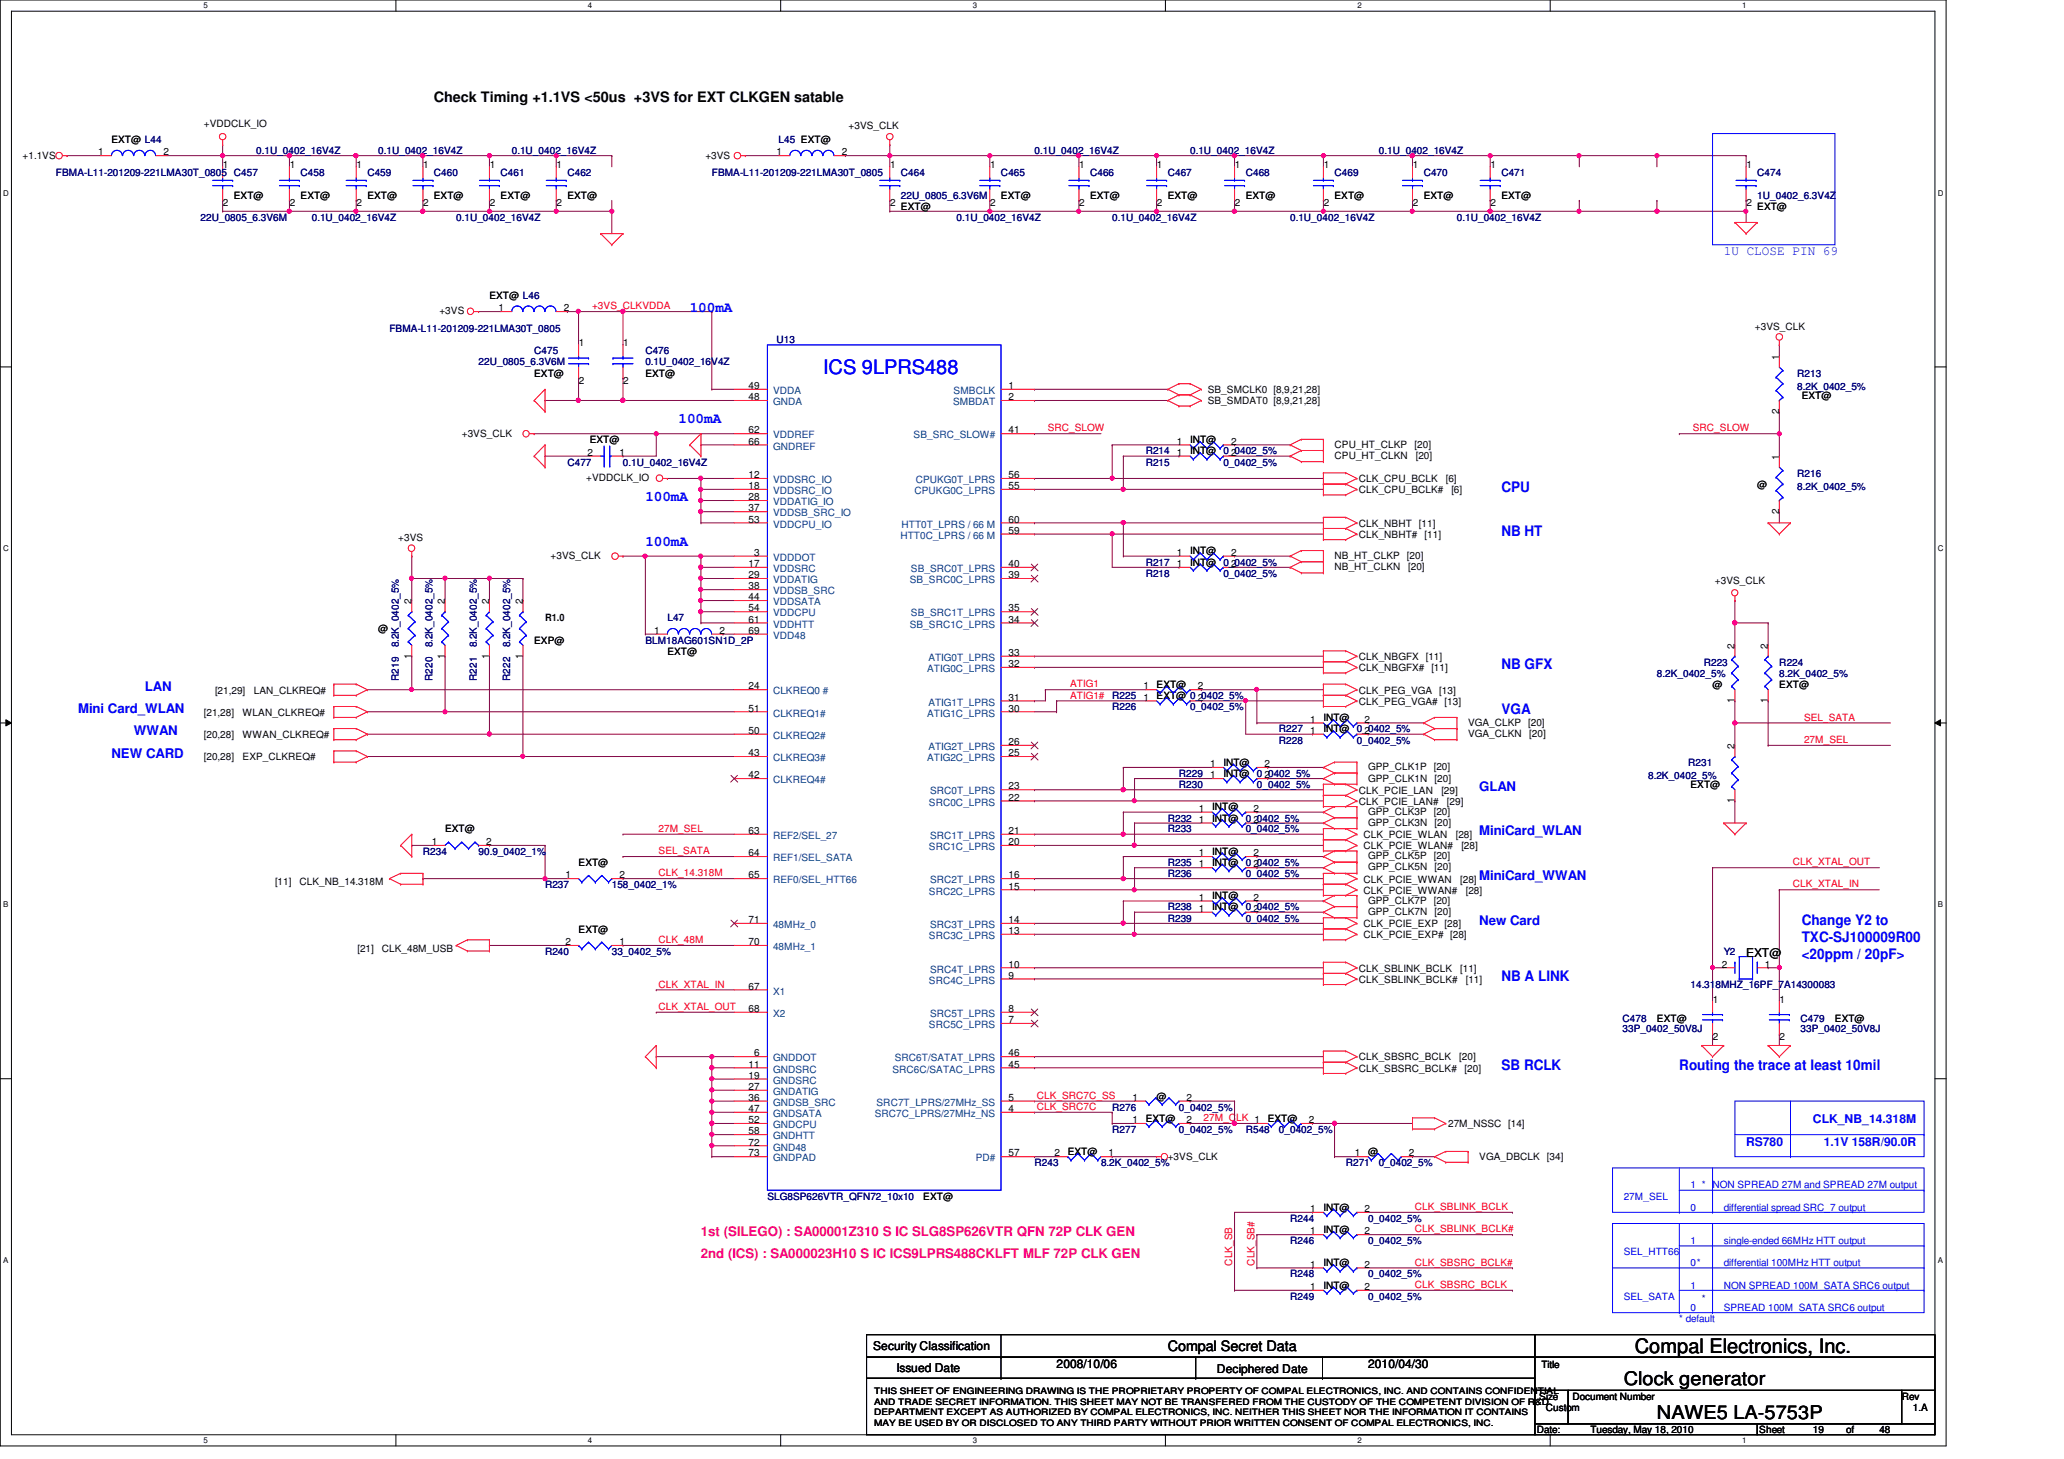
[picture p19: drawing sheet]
<svg xmlns="http://www.w3.org/2000/svg" width="297mm" height="210mm" viewBox="0 0 297 210" stroke-linecap="round" stroke-linejoin="round" font-family="sans-serif">
<defs><g id="words">
<text font-size="2.9" fill="#00f" x="118.4" y="53.8">ICS 9LPRS488</text>
<text font-size="2.9" x="235.3" y="194.6">Compal Electronics, Inc.</text>
<g font-size="2.7">
<text x="233.7" y="199.3">Clock generator</text>
<text x="238.5" y="204.1">NAWE5 LA-5753P</text>
</g>
<g font-size="2.1">
<text x="62.4" y="14.7">Check Timing +1.1VS &lt;50us +3VS for EXT CLKGEN satable</text>
<text x="168.1" y="194.4">Compal Secret Data</text>
</g>
<g font-size="2.1" fill="#00f">
<text x="99.3" y="44.9">100mA</text>
<text x="97.7" y="60.9">100mA</text>
<text x="216.1" y="70.7">CPU</text>
<text x="92.9" y="72.1">100mA</text>
<text x="216.1" y="77.1">NB HT</text>
<text x="92.9" y="78.5">100mA</text>
<text x="216.1" y="96.3">NB GFX</text>
<text x="216.1" y="102.7">VGA</text>
<text x="259.3" y="133.1">Change Y2 to</text>
<text x="259.3" y="135.6">TXC-SJ100009R00</text>
<text x="259.3" y="137.9">&lt;20ppm / 20pF&gt;</text>
<text x="216.1" y="141.1">NB A LINK</text>
<text x="216.1" y="153.9">SB RCLK</text>
<text x="241.7" y="153.9">Routing the trace at least 10mil</text>
</g>
<g font-size="1.9" fill="#00f">
<text x="248.1" y="36.7">1U CLOSE PIN 69</text>
<text x="20.9" y="99.4">LAN</text>
<text x="11.3" y="102.6">Mini Card_WLAN</text>
<text x="19.3" y="105.8">WWAN</text>
<text x="16" y="109">NEW CARD</text>
<text x="212.9" y="113.8">GLAN</text>
<text x="212.9" y="120.2">MiniCard_WLAN</text>
<text x="212.9" y="126.6">MiniCard_WWAN</text>
<text x="212.9" y="133">New Card</text>
</g>
<g font-size="1.9" fill="#ff0080">
<text x="100.9" y="177.8">1st (SILEGO) : SA00001Z310 S IC SLG8SP626VTR QFN 72P CLK GEN</text>
<text x="100.9" y="181">2nd (ICS) : SA000023H10 S IC ICS9LPRS488CKLFT MLF 72P CLK GEN</text>
</g>
<g font-size="1.7">
<text x="251.3" y="137.6">EXT@</text>
<text x="125.7" y="194.3">Security Classification</text>
<text x="129" y="197.3">Issued Date</text>
<text x="152.1" y="196.8">2008/10/06</text>
<text x="175.1" y="197.5">Deciphered Date</text>
<text x="196.9" y="196.8">2010/04/30</text>
</g>
<g font-size="1.7" fill="#00f">
<text x="260.9" y="161.6">CLK_NB_14.318M</text>
<text x="251.3" y="164.8">RS780</text>
<text x="262.5" y="164.8">1.1V 158R/90.0R</text>
</g>
<g font-size="1.4">
<text x="3.3" y="22.8">+1.1VS</text>
<text x="14.1" y="22.4">1</text>
<text x="16" y="20.6">EXT@ L44</text>
<text x="23.5" y="22.4">2</text>
<text x="29.3" y="18.3">+VDDCLK_IO</text>
<text x="101.5" y="22.8">+3VS</text>
<text x="111.8" y="22.4">1</text>
<text x="121.2" y="22.4">2</text>
<text x="122.1" y="18.5">+3VS_CLK</text>
<text x="32.1" y="24.2">1</text>
<text x="32.1" y="29.7">2</text>
<text x="33.7" y="28.6">EXT@</text>
<text x="41.7" y="24.2">1</text>
<text x="41.7" y="29.7">2</text>
<text x="43.3" y="28.6">EXT@</text>
<text x="51.3" y="24.2">1</text>
<text x="51.3" y="29.7">2</text>
<text x="52.9" y="28.6">EXT@</text>
<text x="60.9" y="24.2">1</text>
<text x="60.9" y="29.7">2</text>
<text x="62.4" y="28.6">EXT@</text>
<text x="70.5" y="24.2">1</text>
<text x="70.5" y="29.7">2</text>
<text x="72" y="28.6">EXT@</text>
<text x="80.1" y="24.2">1</text>
<text x="80.1" y="29.7">2</text>
<text x="81.7" y="28.6">EXT@</text>
<text x="128.1" y="24.2">1</text>
<text x="128.1" y="29.7">2</text>
<text x="142.5" y="24.2">1</text>
<text x="142.5" y="29.7">2</text>
<text x="144.1" y="28.6">EXT@</text>
<text x="155.3" y="24.2">1</text>
<text x="155.3" y="29.7">2</text>
<text x="156.9" y="28.6">EXT@</text>
<text x="166.5" y="24.2">1</text>
<text x="166.5" y="29.7">2</text>
<text x="168.1" y="28.6">EXT@</text>
<text x="177.7" y="24.2">1</text>
<text x="177.7" y="29.7">2</text>
<text x="179.3" y="28.6">EXT@</text>
<text x="190.5" y="24.2">1</text>
<text x="190.5" y="29.7">2</text>
<text x="192.1" y="28.6">EXT@</text>
<text x="203.3" y="24.2">1</text>
<text x="203.3" y="29.7">2</text>
<text x="204.9" y="28.6">EXT@</text>
<text x="214.5" y="24.2">1</text>
<text x="214.5" y="29.7">2</text>
<text x="216.1" y="28.6">EXT@</text>
<text x="251.3" y="24.2">1</text>
<text x="251.3" y="29.7">2</text>
<text x="129.7" y="30.2">EXT@</text>
<text x="252.9" y="30.2">EXT@</text>
<text x="63.2" y="45.2">+3VS</text>
<text x="70.4" y="43">EXT@ L46</text>
<text x="71.8" y="44.8">1</text>
<text x="81.1" y="44.8">2</text>
<text x="252.6" y="47.5">+3VS_CLK</text>
<text x="83.3" y="49.8">1</text>
<text x="89.7" y="49.8">1</text>
<text x="256" y="51.7" transform="rotate(-90 256 51.7)">1</text>
<text x="76.9" y="54.2">EXT@</text>
<text x="83.3" y="55.3">2</text>
<text x="89.7" y="55.3">2</text>
<text x="92.9" y="54.2">EXT@</text>
<text x="107.7" y="56">49</text>
<text x="107.7" y="57.6">48</text>
<text x="145.2" y="56">1</text>
<text x="145.2" y="57.6">2</text>
<text x="173.8" y="58.2">SB_SMDAT0 [8,9,21,28]</text>
<text x="173.8" y="56.6">SB_SMCLK0 [8,9,21,28]</text>
<text x="256" y="59.5" transform="rotate(-90 256 59.5)">2</text>
<text x="259.3" y="57.4">EXT@</text>
<text x="66.5" y="62.8">+3VS_CLK</text>
<text x="84.5" y="65.6">2</text>
<text x="84.9" y="63.8">EXT@</text>
<text x="89.2" y="65.6">1</text>
<text x="107.7" y="64">66</text>
<text x="107.7" y="62.4">62</text>
<text x="145.2" y="62.4">41</text>
<text x="169.4" y="64">1</text>
<text x="169.4" y="65.6">1</text>
<text x="171.3" y="63.8">INT@</text>
<text x="171.3" y="65.4">INT@ 0_0402_5%</text>
<text x="177.2" y="64">2</text>
<text x="177.2" y="65.6">2</text>
<text x="192.1" y="64.4">CPU_HT_CLKP</text>
<text x="192.1" y="66">CPU_HT_CLKN</text>
<text x="203.6" y="64.4">[20]</text>
<text x="203.7" y="66">[20]</text>
<text x="84.4" y="69.2">+VDDCLK_IO</text>
<text x="107.7" y="68.8">12</text>
<text x="107.7" y="70.4">18</text>
<text x="107.7" y="72">28</text>
<text x="145.2" y="68.8">56</text>
<text x="145.2" y="70.4">55</text>
<text x="195.6" y="71">CLK_CPU_BCLK#</text>
<text x="195.6" y="69.4">CLK_CPU_BCLK</text>
<text x="208.1" y="69.4">[6]</text>
<text x="208.9" y="71">[6]</text>
<text x="252.9" y="70.2">@</text>
<text x="256" y="66.1" transform="rotate(-90 256 66.1)">1</text>
<text x="57.3" y="77.9">+3VS</text>
<text x="107.7" y="75.2">53</text>
<text x="107.7" y="73.6">37</text>
<text x="145.2" y="75.2">60</text>
<text x="145.2" y="76.8">59</text>
<text x="195.6" y="77.4">CLK_NBHT#</text>
<text x="195.6" y="75.8">CLK_NBHT</text>
<text x="204.2" y="75.8">[11]</text>
<text x="205" y="77.4">[11]</text>
<text x="256" y="73.9" transform="rotate(-90 256 73.9)">2</text>
<text x="79.2" y="80.4">+3VS_CLK</text>
<text x="107.7" y="81.6">17</text>
<text x="107.7" y="83.2">29</text>
<text x="108.5" y="80">3</text>
<text x="145.2" y="81.6">40</text>
<text x="145.2" y="83.2">39</text>
<text x="169.4" y="81.6">1</text>
<text x="169.4" y="80">1</text>
<text x="171.3" y="81.4">INT@ 0_0402_5%</text>
<text x="171.3" y="79.8">INT@</text>
<text x="177.2" y="81.6">2</text>
<text x="177.2" y="80">2</text>
<text x="192.1" y="80.4">NB_HT_CLKP</text>
<text x="192.1" y="82">NB_HT_CLKN</text>
<text x="202.5" y="80.4">[20]</text>
<text x="202.6" y="82">[20]</text>
<text x="59.2" y="86.9" transform="rotate(-90 59.2 86.9)">2</text>
<text x="64" y="86.9" transform="rotate(-90 64 86.9)">2</text>
<text x="70.4" y="86.9" transform="rotate(-90 70.4 86.9)">2</text>
<text x="75.2" y="86.9" transform="rotate(-90 75.2 86.9)">2</text>
<text x="78.4" y="89.4">R1.0</text>
<text x="107.7" y="89.6">61</text>
<text x="107.7" y="88">54</text>
<text x="107.7" y="86.4">44</text>
<text x="107.7" y="84.8">38</text>
<text x="145.2" y="89.6">34</text>
<text x="145.2" y="88">35</text>
<text x="246.8" y="84.1">+3VS_CLK</text>
<text x="54.4" y="91">@</text>
<text x="59.2" y="94.7" transform="rotate(-90 59.2 94.7)">1</text>
<text x="64" y="94.7" transform="rotate(-90 64 94.7)">1</text>
<text x="70.4" y="94.7" transform="rotate(-90 70.4 94.7)">1</text>
<text x="75.2" y="94.7" transform="rotate(-90 75.2 94.7)">1</text>
<text x="76.9" y="92.6">EXP@</text>
<text x="94.1" y="91.2">1</text>
<text x="96.1" y="94.2">EXT@</text>
<text x="103.5" y="91.2">2</text>
<text x="107.7" y="91.2">69</text>
<text x="145.2" y="96">32</text>
<text x="145.2" y="94.4">33</text>
<text x="195.6" y="95">CLK_NBGFX [11]</text>
<text x="249.6" y="93.3" transform="rotate(-90 249.6 93.3)">2</text>
<text x="254.4" y="93.3" transform="rotate(-90 254.4 93.3)">2</text>
<text x="30.9" y="99.8">[21,29]</text>
<text x="36.5" y="99.8">LAN_CLKREQ#</text>
<text x="107.7" y="99.2">24</text>
<text x="145.2" y="100.8">31</text>
<text x="164.5" y="100.8">1</text>
<text x="164.5" y="99.2">1</text>
<text x="166.5" y="100.6">EXT@ 0_0402_5%</text>
<text x="166.5" y="99">EXT@</text>
<text x="172.4" y="100.8">2</text>
<text x="172.4" y="99.2">2</text>
<text x="195.6" y="96.6">CLK_NBGFX# [11]</text>
<text x="195.6" y="101.4">CLK_PEG_VGA# [13]</text>
<text x="195.6" y="99.8">CLK_PEG_VGA</text>
<text x="207.1" y="99.8">[13]</text>
<text x="246.5" y="99">@</text>
<text x="249.6" y="101.1" transform="rotate(-90 249.6 101.1)">1</text>
<text x="254.4" y="101.1" transform="rotate(-90 254.4 101.1)">1</text>
<text x="256.1" y="99">EXT@</text>
<text x="29.3" y="103">[21,28]</text>
<text x="29.3" y="106.2">[20,28]</text>
<text x="34.9" y="103">WLAN_CLKREQ#</text>
<text x="34.9" y="106.2">WWAN_CLKREQ#</text>
<text x="107.7" y="102.4">51</text>
<text x="107.7" y="105.6">50</text>
<text x="145.2" y="107.2">26</text>
<text x="145.2" y="102.4">30</text>
<text x="188.5" y="104">1</text>
<text x="188.5" y="105.6">1</text>
<text x="190.5" y="103.8">INT@</text>
<text x="190.5" y="105.4">INT@</text>
<text x="196.4" y="104">2</text>
<text x="196.4" y="105.6">2</text>
<text x="211.3" y="104.4">VGA_CLKP [20]</text>
<text x="211.3" y="106">VGA_CLKN</text>
<text x="220.1" y="106">[20]</text>
<text x="249.6" y="107.7" transform="rotate(-90 249.6 107.7)">2</text>
<text x="29.3" y="109.4">[20,28]</text>
<text x="34.9" y="109.4">EXP_CLKREQ#</text>
<text x="107.7" y="108.8">43</text>
<text x="107.7" y="112">42</text>
<text x="145.2" y="113.6">23</text>
<text x="145.2" y="108.8">25</text>
<text x="174.2" y="110.4">1</text>
<text x="174.2" y="112">1</text>
<text x="176.1" y="110.2">INT@</text>
<text x="176.1" y="111.8">INT@</text>
<text x="182" y="110.4">2</text>
<text x="182" y="112">2</text>
<text x="196.9" y="110.8">GPP_CLK1P [20]</text>
<text x="196.9" y="112.4">GPP_CLK1N</text>
<text x="206.5" y="112.4">[20]</text>
<text x="243.3" y="113.4">EXT@</text>
<text x="64" y="119.8">EXT@</text>
<text x="107.7" y="120">63</text>
<text x="145.2" y="120">21</text>
<text x="145.2" y="115.2">22</text>
<text x="172.5" y="118.4">1</text>
<text x="172.5" y="116.8">1</text>
<text x="174.5" y="118.2">INT@</text>
<text x="174.5" y="116.6">INT@</text>
<text x="180.4" y="118.4">2</text>
<text x="180.4" y="116.8">2</text>
<text x="195.6" y="114.2">CLK_PCIE_LAN</text>
<text x="195.6" y="115.8">CLK_PCIE_LAN#</text>
<text x="196.9" y="117.2">GPP_CLK3P [20]</text>
<text x="196.9" y="118.8">GPP_CLK3N</text>
<text x="206.5" y="118.8">[20]</text>
<text x="207.4" y="114.2">[29]</text>
<text x="208.2" y="115.8">[29]</text>
<text x="249.6" y="115.5" transform="rotate(-90 249.6 115.5)">1</text>
<text x="62.1" y="121.6">1</text>
<text x="70" y="121.6">2</text>
<text x="83.3" y="124.6">EXT@</text>
<text x="107.7" y="123.2">64</text>
<text x="145.2" y="121.6">20</text>
<text x="172.5" y="123.2">1</text>
<text x="172.5" y="124.8">1</text>
<text x="174.5" y="123">INT@</text>
<text x="174.5" y="124.6">INT@</text>
<text x="180.4" y="123.2">2</text>
<text x="180.4" y="124.8">2</text>
<text x="196.2" y="122.2">CLK_PCIE_WLAN#</text>
<text x="196.2" y="120.6">CLK_PCIE_WLAN</text>
<text x="196.9" y="123.6">GPP_CLK5P [20]</text>
<text x="196.9" y="125.2">GPP_CLK5N</text>
<text x="206.5" y="125.2">[20]</text>
<text x="209.5" y="120.6">[28]</text>
<text x="210.3" y="122.2">[28]</text>
<text x="39.6" y="127.3">[11]</text>
<text x="43.1" y="127.3">CLK_NB_14.318M</text>
<text x="81.4" y="126.4">1</text>
<text x="89.2" y="126.4">2</text>
<text x="107.7" y="126.4">65</text>
<text x="145.2" y="128">15</text>
<text x="145.2" y="126.4">16</text>
<text x="172.5" y="131.2">1</text>
<text x="172.5" y="129.6">1</text>
<text x="174.5" y="131">INT@</text>
<text x="174.5" y="129.4">INT@</text>
<text x="180.4" y="131.2">2</text>
<text x="180.4" y="129.6">2</text>
<text x="196.2" y="128.6">CLK_PCIE_WWAN#</text>
<text x="196.2" y="127">CLK_PCIE_WWAN</text>
<text x="196.9" y="130">GPP_CLK7P [20]</text>
<text x="196.9" y="131.6">GPP_CLK7N</text>
<text x="206.5" y="131.6">[20]</text>
<text x="210.1" y="127">[28]</text>
<text x="210.9" y="128.6">[28]</text>
<text x="51.4" y="136.9">[21]</text>
<text x="54.9" y="136.9">CLK_48M_USB</text>
<text x="81.4" y="136">2</text>
<text x="83.3" y="134.2">EXT@</text>
<text x="89.2" y="136">1</text>
<text x="107.7" y="132.8">71</text>
<text x="107.7" y="136">70</text>
<text x="145.2" y="134.4">13</text>
<text x="145.2" y="132.8">14</text>
<text x="196.2" y="135">CLK_PCIE_EXP# [28]</text>
<text x="196.2" y="133.4">CLK_PCIE_EXP [28]</text>
<text x="107.7" y="142.4">67</text>
<text x="145.2" y="140.8">9</text>
<text x="145.2" y="139.2">10</text>
<text x="195.6" y="141.4">CLK_SBLINK_BCLK#</text>
<text x="195.6" y="139.8">CLK_SBLINK_BCLK</text>
<text x="210.1" y="139.8">[11]</text>
<text x="210.9" y="141.4">[11]</text>
<text x="247.8" y="139.2">2</text>
<text x="254" y="139.2">1</text>
<text x="107.7" y="145.6">68</text>
<text x="145.2" y="147.2">7</text>
<text x="145.2" y="145.6">8</text>
<text x="238.5" y="147">EXT@</text>
<text x="246.5" y="144.2">1</text>
<text x="246.5" y="149.7">2</text>
<text x="256.1" y="144.2">1</text>
<text x="256.1" y="149.7">2</text>
<text x="264.1" y="147">EXT@</text>
<text x="107.7" y="153.6">11</text>
<text x="107.7" y="155.2">19</text>
<text x="108.5" y="152">6</text>
<text x="145.2" y="152">46</text>
<text x="145.2" y="153.6">45</text>
<text x="195.6" y="154.2">CLK_SBSRC_BCLK#</text>
<text x="195.6" y="152.6">CLK_SBSRC_BCLK</text>
<text x="210" y="152.6">[20]</text>
<text x="210.8" y="154.2">[20]</text>
<text x="107.7" y="156.8">27</text>
<text x="107.7" y="158.4">36</text>
<text x="107.7" y="161.6">52</text>
<text x="107.7" y="160">47</text>
<text x="145.2" y="160">4</text>
<text x="145.2" y="158.4">5</text>
<text x="163" y="158.4">1</text>
<text x="163" y="161.6">1</text>
<text x="164.9" y="161.4">EXT@</text>
<text x="166.5" y="158.2">@</text>
<text x="170.8" y="158.4">2</text>
<text x="170.8" y="161.6">2</text>
<text x="182.5" y="161.4">EXT@</text>
<text x="188.4" y="161.6">2</text>
<text x="107.7" y="164.8">72</text>
<text x="107.7" y="163.2">58</text>
<text x="107.7" y="166.4">73</text>
<text x="145.2" y="166.4">57</text>
<text x="151.8" y="166.4">2</text>
<text x="153.7" y="166.2">EXT@</text>
<text x="159.6" y="166.4">1</text>
<text x="168.1" y="166.8">+3VS_CLK</text>
<text x="195" y="166.4">1</text>
<text x="196.9" y="166.2">@</text>
<text x="202.8" y="166.4">2</text>
<text x="208.4" y="162.2">27M_NSSC [14]</text>
<text x="212.9" y="166.8">VGA_DBCLK</text>
<text x="222.6" y="166.8">[34]</text>
<text x="132.9" y="172.6">EXT@</text>
<text x="188.5" y="177.6">1</text>
<text x="188.5" y="174.4">1</text>
<text x="190.5" y="177.4">INT@</text>
<text x="190.5" y="174.2">INT@</text>
<text x="196.4" y="177.6">2</text>
<text x="196.4" y="174.4">2</text>
<text x="188.5" y="185.6">1</text>
<text x="188.5" y="182.4">1</text>
<text x="190.5" y="185.4">INT@</text>
<text x="190.5" y="182.2">INT@</text>
<text x="196.4" y="185.6">2</text>
<text x="196.4" y="182.4">2</text>
<text x="221.8" y="196.8">Title</text>
<text x="221.5" y="201.4">Size</text>
<text x="222.5" y="203">Custom</text>
<text x="226.3" y="201.4">Document Number</text>
<text x="273.7" y="201.4">Rev</text>
<text x="275.3" y="203">1.A</text>
<text x="221.2" y="206.2">Date:</text>
<text x="228.9" y="206.2">Tuesday, May 18, 2010</text>
<text x="253.2" y="206.2">Sheet</text>
<text x="260.9" y="206.2">19</text>
<text x="265.7" y="206.2">of</text>
<text x="270.5" y="206.2">48</text>
</g>
<g font-size="1.4" fill="#000080">
<text x="36.9" y="22.2">0.1U_0402_16V4Z</text>
<text x="54.4" y="22.2">0.1U_0402_16V4Z</text>
<text x="73.7" y="22.2">0.1U_0402_16V4Z</text>
<text x="112.1" y="20.6">L45 EXT@</text>
<text x="148.9" y="22.2">0.1U_0402_16V4Z</text>
<text x="171.3" y="22.2">0.1U_0402_16V4Z</text>
<text x="198.5" y="22.2">0.1U_0402_16V4Z</text>
<text x="8" y="25.4">FBMA-L11-201209-221LMA30T_0805 C457</text>
<text x="43.3" y="25.4">C458</text>
<text x="52.9" y="25.4">C459</text>
<text x="62.4" y="25.4">C460</text>
<text x="72" y="25.4">C461</text>
<text x="81.7" y="25.4">C462</text>
<text x="102.4" y="25.4">FBMA-L11-201209-221LMA30T_0805</text>
<text x="129.7" y="25.4">C464</text>
<text x="129.7" y="28.6">22U_0805_6.3V6M</text>
<text x="144.1" y="25.4">C465</text>
<text x="156.9" y="25.4">C466</text>
<text x="168.1" y="25.4">C467</text>
<text x="179.3" y="25.4">C468</text>
<text x="192.1" y="25.4">C469</text>
<text x="204.9" y="25.4">C470</text>
<text x="216.1" y="25.4">C471</text>
<text x="252.9" y="25.4">C474</text>
<text x="252.9" y="28.6">1U_0402_6.3V4Z</text>
<text x="28.9" y="31.7">22U_0805_6.3V6M</text>
<text x="44.9" y="31.7">0.1U_0402_16V4Z</text>
<text x="65.7" y="31.7">0.1U_0402_16V4Z</text>
<text x="137.7" y="31.7">0.1U_0402_16V4Z</text>
<text x="160.1" y="31.7">0.1U_0402_16V4Z</text>
<text x="185.7" y="31.7">0.1U_0402_16V4Z</text>
<text x="209.7" y="31.7">0.1U_0402_16V4Z</text>
<text x="56" y="47.8">FBMA-L11-201209-221LMA30T_0805</text>
<text x="68.9" y="52.6">22U_0805_6.3V6M</text>
<text x="76.9" y="51">C475</text>
<text x="92.9" y="51">C476</text>
<text x="92.9" y="52.6">0.1U_0402_16V4Z</text>
<text x="111.8" y="49.4">U13</text>
<text x="258.7" y="54.2">R213</text>
<text x="258.7" y="56.1">8.2K_0402_5%</text>
<text x="164.9" y="65.4">R214</text>
<text x="81.7" y="67">C477</text>
<text x="89.7" y="67">0.1U_0402_16V4Z</text>
<text x="164.9" y="67">R215</text>
<text x="176.1" y="67">0_0402_5%</text>
<text x="258.7" y="68.6">R216</text>
<text x="258.7" y="70.5">8.2K_0402_5%</text>
<text x="164.9" y="83">R218</text>
<text x="164.9" y="81.4">R217</text>
<text x="176.1" y="83">0_0402_5%</text>
<text x="96.1" y="89.4">L47</text>
<text x="57.4" y="93.1" transform="rotate(-90 57.4 93.1)">8.2K_0402_5%</text>
<text x="62.2" y="93.1" transform="rotate(-90 62.2 93.1)">8.2K_0402_5%</text>
<text x="68.6" y="93.1" transform="rotate(-90 68.6 93.1)">8.2K_0402_5%</text>
<text x="73.4" y="93.1" transform="rotate(-90 73.4 93.1)">8.2K_0402_5%</text>
<text x="92.9" y="92.6">BLM18AG601SN1D_2P</text>
<text x="245.2" y="95.8">R223</text>
<text x="256.1" y="95.8">R224</text>
<text x="57.4" y="98" transform="rotate(-90 57.4 98)">R219</text>
<text x="62.2" y="98" transform="rotate(-90 62.2 98)">R220</text>
<text x="68.6" y="98" transform="rotate(-90 68.6 98)">R221</text>
<text x="73.4" y="98" transform="rotate(-90 73.4 98)">R222</text>
<text x="160.1" y="100.6">R225</text>
<text x="238.5" y="97.4">8.2K_0402_5%</text>
<text x="256.1" y="97.4">8.2K_0402_5%</text>
<text x="160.1" y="102.2">R226</text>
<text x="171.3" y="102.2">0_0402_5%</text>
<text x="184.1" y="105.4">R227</text>
<text x="184.1" y="107">R228</text>
<text x="195.3" y="105.4">0_0402_5%</text>
<text x="195.3" y="107">0_0402_5%</text>
<text x="169.7" y="111.8">R229</text>
<text x="169.7" y="113.4">R230</text>
<text x="180.9" y="111.8">0_0402_5%</text>
<text x="180.9" y="113.4">0_0402_5%</text>
<text x="237.2" y="112.1">8.2K_0402_5%</text>
<text x="242.9" y="110.2">R231</text>
<text x="168.1" y="119.8">R233</text>
<text x="168.1" y="118.2">R232</text>
<text x="179.3" y="119.8">0_0402_5%</text>
<text x="179.3" y="118.2">0_0402_5%</text>
<text x="60.9" y="123">R234</text>
<text x="68.9" y="123">90.9_0402_1%</text>
<text x="168.1" y="124.6">R235</text>
<text x="179.3" y="124.6">0_0402_5%</text>
<text x="78.4" y="127.8">R237</text>
<text x="88" y="127.8">158_0402_1%</text>
<text x="168.1" y="131">R238</text>
<text x="168.1" y="126.2">R236</text>
<text x="179.3" y="131">0_0402_5%</text>
<text x="179.3" y="126.2">0_0402_5%</text>
<text x="78.4" y="137.4">R240</text>
<text x="88" y="137.4">33_0402_5%</text>
<text x="168.1" y="132.6">R239</text>
<text x="179.3" y="132.6">0_0402_5%</text>
<text x="248.1" y="137.4">Y2</text>
<text x="243.3" y="142.2">14.318MHZ_16PF_7A14300083</text>
<text x="233.5" y="147">C478</text>
<text x="233.5" y="148.4">33P_0402_50V8J</text>
<text x="259.1" y="147">C479</text>
<text x="259.1" y="148.4">33P_0402_50V8J</text>
<text x="160.1" y="159.8">R276</text>
<text x="169.7" y="159.8">0_0402_5%</text>
<text x="148.9" y="167.8">R243</text>
<text x="158.5" y="167.8">8.2K_0402_5%</text>
<text x="160.1" y="163">R277</text>
<text x="169.7" y="163">0_0402_5%</text>
<text x="179.3" y="163">R548</text>
<text x="184.1" y="163">0_0402_5%</text>
<text x="193.7" y="167.8">R271</text>
<text x="198.5" y="167.8">0_0402_5%</text>
<text x="110.4" y="172.6">SLG8SP626VTR_QFN72_10x10</text>
<text x="185.7" y="179">R246</text>
<text x="185.7" y="175.8">R244</text>
<text x="196.9" y="179">0_0402_5%</text>
<text x="196.9" y="175.8">0_0402_5%</text>
<text x="185.7" y="183.8">R248</text>
<text x="196.9" y="183.8">0_0402_5%</text>
<text x="185.7" y="187">R249</text>
<text x="196.9" y="187">0_0402_5%</text>
</g>
<g font-size="1.4" fill="#f00">
<text x="85.2" y="44.5">+3VS_CLKVDDA</text>
<text x="150.8" y="62.1">SRC_SLOW</text>
<text x="243.6" y="62.1">SRC_SLOW</text>
<text x="154" y="98.9">ATIG1</text>
<text x="154" y="100.5">ATIG1#</text>
<text x="259.6" y="106.9">27M_SEL</text>
<text x="259.6" y="103.7">SEL_SATA</text>
<text x="94.8" y="119.7">27M_SEL</text>
<text x="94.8" y="122.9">SEL_SATA</text>
<text x="258" y="124.5">CLK_XTAL_OUT</text>
<text x="94.8" y="126.1">CLK_14.318M</text>
<text x="258" y="127.7">CLK_XTAL_IN</text>
<text x="94.8" y="135.7">CLK_48M</text>
<text x="94.8" y="142.1">CLK_XTAL_IN</text>
<text x="94.8" y="145.3">CLK_XTAL_OUT</text>
<text x="149.2" y="158.1">CLK_SRC7C_SS</text>
<text x="149.2" y="159.7">CLK_SRC7C</text>
<text x="173.2" y="161.3">27M_CLK 1</text>
<text x="203.6" y="177.3">CLK_SBLINK_BCLK#</text>
<text x="203.6" y="174.1">CLK_SBLINK_BCLK</text>
<text x="177.3" y="182.1" transform="rotate(-90 177.3 182.1)">CLK_SB</text>
<text x="180.5" y="182.1" transform="rotate(-90 180.5 182.1)">CLK_SB#</text>
<text x="203.6" y="182.1">CLK_SBSRC_BCLK#</text>
<text x="203.6" y="185.3">CLK_SBSRC_BCLK</text>
</g>
<g font-size="1.4" fill="#004080">
<text x="111.2" y="56.7">VDDA</text>
<text x="111.2" y="58.3">GNDA</text>
<text x="137.2" y="58.3">SMBDAT</text>
<text x="137.2" y="56.7">SMBCLK</text>
<text x="111.2" y="64.7">GNDREF</text>
<text x="111.2" y="63.1">VDDREF</text>
<text x="131.5" y="63.1">SB_SRC_SLOW#</text>
<text x="111.2" y="69.5">VDDSRC_IO</text>
<text x="111.2" y="71.1">VDDSRC_IO</text>
<text x="131.6" y="71.1">CPUKG0C_LPRS</text>
<text x="131.8" y="69.5">CPUKG0T_LPRS</text>
<text x="111.2" y="72.7">VDDATIG_IO</text>
<text x="111.2" y="75.9">VDDCPU_IO</text>
<text x="111.2" y="74.3">VDDSB_SRC_IO</text>
<text x="129.6" y="77.5">HTT0C_LPRS / 66 M</text>
<text x="129.7" y="75.9">HTT0T_LPRS / 66 M</text>
<text x="111.2" y="80.7">VDDDOT</text>
<text x="111.2" y="82.3">VDDSRC</text>
<text x="111.2" y="83.9">VDDATIG</text>
<text x="130.9" y="83.9">SB_SRC0C_LPRS</text>
<text x="131.1" y="82.3">SB_SRC0T_LPRS</text>
<text x="111.2" y="88.7">VDDCPU</text>
<text x="111.2" y="87.1">VDDSATA</text>
<text x="111.2" y="85.5">VDDSB_SRC</text>
<text x="131.1" y="88.7">SB_SRC1T_LPRS</text>
<text x="111.2" y="91.9">VDD48</text>
<text x="111.2" y="90.3">VDDHTT</text>
<text x="130.9" y="90.3">SB_SRC1C_LPRS</text>
<text x="133.6" y="95.1">ATIG0T_LPRS</text>
<text x="111.2" y="99.9">CLKREQ0 #</text>
<text x="133.4" y="96.7">ATIG0C_LPRS</text>
<text x="133.6" y="101.5">ATIG1T_LPRS</text>
<text x="111.2" y="103.1">CLKREQ1#</text>
<text x="111.2" y="106.3">CLKREQ2#</text>
<text x="133.4" y="103.1">ATIG1C_LPRS</text>
<text x="133.6" y="107.9">ATIG2T_LPRS</text>
<text x="111.2" y="109.5">CLKREQ3#</text>
<text x="111.2" y="112.7">CLKREQ4#</text>
<text x="133.4" y="109.5">ATIG2C_LPRS</text>
<text x="133.7" y="115.9">SRC0C_LPRS</text>
<text x="133.9" y="114.3">SRC0T_LPRS</text>
<text x="111.2" y="123.9">REF1/SEL_SATA</text>
<text x="111.2" y="120.7">REF2/SEL_27</text>
<text x="133.7" y="122.3">SRC1C_LPRS</text>
<text x="133.9" y="120.7">SRC1T_LPRS</text>
<text x="111.2" y="127.1">REF0/SEL_HTT66</text>
<text x="133.7" y="128.7">SRC2C_LPRS</text>
<text x="133.9" y="127.1">SRC2T_LPRS</text>
<text x="111.2" y="133.5">48MHz_0</text>
<text x="111.2" y="136.7">48MHz_1</text>
<text x="133.7" y="135.1">SRC3C_LPRS</text>
<text x="133.9" y="133.5">SRC3T_LPRS</text>
<text x="111.2" y="143.1">X1</text>
<text x="133.7" y="141.5">SRC4C_LPRS</text>
<text x="133.9" y="139.9">SRC4T_LPRS</text>
<text x="111.2" y="146.3">X2</text>
<text x="133.7" y="147.9">SRC5C_LPRS</text>
<text x="133.9" y="146.3">SRC5T_LPRS</text>
<text x="111.2" y="152.7">GNDDOT</text>
<text x="111.2" y="154.3">GNDSRC</text>
<text x="111.2" y="155.9">GNDSRC</text>
<text x="128.4" y="154.3">SRC6C/SATAC_LPRS</text>
<text x="128.8" y="152.7">SRC6T/SATAT_LPRS</text>
<text x="111.2" y="157.5">GNDATIG</text>
<text x="111.2" y="159.1">GNDSB_SRC</text>
<text x="111.2" y="160.7">GNDSATA</text>
<text x="125.9" y="160.7">SRC7C_LPRS/27MHz_NS</text>
<text x="126.1" y="159.1">SRC7T_LPRS/27MHz_SS</text>
<text x="111.2" y="165.5">GND48</text>
<text x="111.2" y="163.9">GNDHTT</text>
<text x="111.2" y="162.3">GNDCPU</text>
<text x="111.2" y="167.1">GNDPAD</text>
<text x="140.4" y="167.1">PD#</text>
</g>
<g font-size="1.4" fill="#00f">
<text x="233.7" y="172.6">27M_SEL</text>
<text x="243.3" y="171">1 *</text>
<text x="246.5" y="171">NON SPREAD 27M and SPREAD 27M output</text>
<text x="243.3" y="179">1</text>
<text x="243.3" y="174.2">0</text>
<text x="248.1" y="179">single-ended 66MHz HTT output</text>
<text x="248.1" y="174.2">differential spread SRC_7 output</text>
<text x="233.7" y="180.6">SEL_HTT66</text>
<text x="243.3" y="182.2">0*</text>
<text x="243.3" y="185.4">1</text>
<text x="248.1" y="182.2">differential 100MHz HTT output</text>
<text x="248.1" y="185.4">NON SPREAD 100M SATA SRC6 output</text>
<text x="233.7" y="187">SEL_SATA</text>
<text x="241.7" y="190.2">* default</text>
<text x="243.3" y="188.6">0</text>
<text x="248.1" y="188.6">SPREAD 100M SATA SRC6 output</text>
</g>
<text font-size="1.4" fill="#0000a0" x="244.9" y="187.3">*</text>
<g font-size="1.3">
<text x="125.8" y="200.6">THIS SHEET OF ENGINEERING DRAWING IS THE PROPRIETARY PROPERTY OF COMPAL ELECTRONICS, INC. AND CONTAINS CONFIDENTIAL</text>
<text x="125.8" y="202.1">AND TRADE SECRET INFORMATION. THIS SHEET MAY NOT BE TRANSFERED FROM THE CUSTODY OF THE COMPETENT DIVISION OF R&amp;D</text>
<text x="125.8" y="203.6">DEPARTMENT EXCEPT AS AUTHORIZED BY COMPAL ELECTRONICS, INC. NEITHER THIS SHEET NOR THE INFORMATION IT CONTAINS</text>
<text x="125.8" y="205.1">MAY BE USED BY OR DISCLOSED TO ANY THIRD PARTY WITHOUT PRIOR WRITTEN CONSENT OF COMPAL ELECTRONICS, INC.</text>
</g>
<g font-size="1.1">
<text x="29.3" y="1.1">5</text>
<text x="84.6" y="1.1">4</text>
<text x="140" y="1.1">3</text>
<text x="195.4" y="1.1">2</text>
<text x="250.7" y="1.1">1</text>
<text x=".5" y="28.2">D</text>
<text x="278.9" y="28.2">D</text>
<text x=".5" y="79.3">C</text>
<text x="278.9" y="79.3">C</text>
<text x=".5" y="130.6">B</text>
<text x="278.9" y="130.6">B</text>
<text x=".5" y="181.7">A</text>
<text x="278.9" y="181.7">A</text>
<text x="29.3" y="207.6">5</text>
<text x="84.6" y="207.6">4</text>
<text x="140" y="207.6">3</text>
<text x="195.4" y="207.6">2</text>
<text x="250.7" y="207.6">1</text>
</g>
</g></defs>
<path d="M0 0h280.1v208h-280.1zM1.6 1.6h276.9v204.8h-276.9z" fill="none" stroke="#000" stroke-width=".14"/>
<g fill="#fff">
<path d="M29.3 .2h.6v1.2h-.6z"/>
<path d="M29.3 206.6h.6v1.2h-.6z"/>
</g>
<path d="M57 0v1.6M57 206.4v1.6" fill="none" stroke="#000" stroke-width=".14"/>
<g fill="#fff">
<path d="M84.6 .2h.6v1.2h-.6z"/>
<path d="M84.6 206.6h.6v1.2h-.6z"/>
</g>
<path d="M112.3 0v1.6M112.3 206.4v1.6" fill="none" stroke="#000" stroke-width=".14"/>
<g fill="#fff">
<path d="M140 .2h.6v1.2h-.6z"/>
<path d="M140 206.6h.6v1.2h-.6z"/>
</g>
<path d="M167.7 0v1.6M167.7 206.4v1.6" fill="none" stroke="#000" stroke-width=".14"/>
<g fill="#fff">
<path d="M195.4 .2h.6v1.2h-.6z"/>
<path d="M195.4 206.6h.6v1.2h-.6z"/>
</g>
<path d="M223.1 0v1.6M223.1 206.4v1.6" fill="none" stroke="#000" stroke-width=".14"/>
<g fill="#fff">
<path d="M250.7 .2h.6v1.2h-.6z"/>
<path d="M250.7 206.6h.6v1.2h-.6z"/>
<path d="M.5 27.2h.7v1.2h-.7z"/>
<path d="M278.9 27.2h.8v1.2h-.8z"/>
<path d="M.5 78.4h.7v1.1h-.7z"/>
<path d="M278.9 78.4h.8v1.1h-.8z"/>
</g>
<path d="M0 52.8h1.6M278.5 52.8h1.6" fill="none" stroke="#000" stroke-width=".14"/>
<g fill="#fff">
<path d="M.5 129.6h.7v1.2h-.7z"/>
<path d="M278.9 129.6h.7v1.2h-.7z"/>
</g>
<path d="M0 104h1.6M.8 103.5l.8 .5-.8 .4zM278.5 104l.8-.5v.9zM278.5 104h1.6" fill="none" stroke="#000" stroke-width=".14"/>
<path d="M.8 103.5l.8 .5-.8 .4zM278.5 104l.8-.5v.9z" fill="#000"/>
<g fill="#fff">
<path d="M.5 180.8h.7v1.1h-.7z"/>
<path d="M278.9 180.8h.7v1.1h-.7z"/>
</g>
<path d="M0 155.2h1.6M278.5 155.2h1.6" fill="none" stroke="#000" stroke-width=".14"/>
<path d="M148.9 56h.1M148.9 57.6h.1M148.9 56h19.2M148.9 57.6h19.2M100.9 80h.1M100.9 80h4.8" fill="none" stroke="#800040" stroke-width=".14"/>
<circle cx="100.8" cy="80" r=".3" fill="#f0f"/>
<circle cx="100.8" cy="80" r=".3" fill="none" stroke="#f0f" stroke-width=".14"/>
<path d="M102.4 152h.1M102.4 152h3.3" fill="none" stroke="#800040" stroke-width=".14"/>
<circle cx="102.4" cy="152" r=".3" fill="#f0f"/>
<circle cx="102.4" cy="152" r=".3" fill="none" stroke="#f0f" stroke-width=".14"/>
<path d="M100.9 68.8h.1M100.9 68.8h4.8" fill="none" stroke="#800040" stroke-width=".14"/>
<circle cx="100.8" cy="68.8" r=".3" fill="#f0f"/>
<circle cx="100.8" cy="68.8" r=".3" fill="none" stroke="#f0f" stroke-width=".14"/>
<path d="M102.4 155.2h.1M102.4 155.2h3.3" fill="none" stroke="#800040" stroke-width=".14"/>
<circle cx="102.4" cy="155.2" r=".3" fill="#f0f"/>
<circle cx="102.4" cy="155.2" r=".3" fill="none" stroke="#f0f" stroke-width=".14"/>
<path d="M94.4 152h.1M94.4 152h8M102.4 153.6h.1M102.4 156.8h.1M102.4 153.6v1.6M102.4 156.8h3.3" fill="none" stroke="#800040" stroke-width=".14"/>
<circle cx="102.4" cy="156.8" r=".3" fill="#f0f"/>
<circle cx="102.4" cy="156.8" r=".3" fill="none" stroke="#f0f" stroke-width=".14"/>
<path d="M100.9 70.4h.1M100.9 70.4h4.8M102.4 155.2h.1M102.4 155.2v1.6" fill="none" stroke="#800040" stroke-width=".14"/>
<circle cx="100.8" cy="70.4" r=".3" fill="#f0f"/>
<circle cx="100.8" cy="70.4" r=".3" fill="none" stroke="#f0f" stroke-width=".14"/>
<path d="M96.1 68.8h.1M96.1 68.8h4.8M100.9 68.8h.1M100.9 72h.1M100.9 70.4h.1M100.9 68.8v3.2M100.9 72h4.8M100.9 81.6h.1M100.9 81.6h4.8" fill="none" stroke="#800040" stroke-width=".14"/>
<circle cx="100.8" cy="81.6" r=".31" fill="#f0f"/>
<circle cx="100.8" cy="81.6" r=".31" fill="none" stroke="#f0f" stroke-width=".14"/>
<path d="M92.9 80h.1M92.9 80h8M100.9 80h.1M100.9 80v1.6" fill="none" stroke="#800040" stroke-width=".14"/>
<circle cx="92.8" cy="80" r=".3" fill="#f0f"/>
<circle cx="92.8" cy="80" r=".3" fill="none" stroke="#f0f" stroke-width=".14"/>
<path d="M100.9 83.2h.1M100.9 83.2h4.8" fill="none" stroke="#800040" stroke-width=".14"/>
<circle cx="100.8" cy="83.2" r=".3" fill="#f0f"/>
<circle cx="100.8" cy="83.2" r=".3" fill="none" stroke="#f0f" stroke-width=".14"/>
<path d="M100.9 81.6h.1M100.9 81.6v1.6M102.4 158.4h.1M102.4 158.4h3.3" fill="none" stroke="#800040" stroke-width=".14"/>
<circle cx="102.4" cy="158.4" r=".3" fill="#f0f"/>
<circle cx="102.4" cy="158.4" r=".3" fill="none" stroke="#f0f" stroke-width=".14"/>
<path d="M100.9 73.6h.1M100.9 72h.1M100.9 73.6h4.8M100.9 72v1.6M102.4 156.8h.1M102.4 156.8v1.6" fill="none" stroke="#800040" stroke-width=".14"/>
<circle cx="100.8" cy="73.6" r=".31" fill="#f0f"/>
<circle cx="100.8" cy="73.6" r=".31" fill="none" stroke="#f0f" stroke-width=".14"/>
<circle cx="100.8" cy="72" r=".3" fill="#f0f"/>
<circle cx="100.8" cy="72" r=".3" fill="none" stroke="#f0f" stroke-width=".14"/>
<path d="M100.9 84.8h.1M100.9 84.8h4.8" fill="none" stroke="#800040" stroke-width=".14"/>
<circle cx="100.8" cy="84.8" r=".3" fill="#f0f"/>
<circle cx="100.8" cy="84.8" r=".3" fill="none" stroke="#f0f" stroke-width=".14"/>
<path d="M100.9 83.2h.1M100.9 86.4h.1M100.9 83.2v1.6M100.9 86.4h4.8" fill="none" stroke="#800040" stroke-width=".14"/>
<circle cx="100.8" cy="86.4" r=".3" fill="#f0f"/>
<circle cx="100.8" cy="86.4" r=".3" fill="none" stroke="#f0f" stroke-width=".14"/>
<path d="M100.9 84.8h.1M100.9 84.8v1.6M102.4 160h.1M102.4 160h3.3" fill="none" stroke="#800040" stroke-width=".14"/>
<circle cx="102.4" cy="160" r=".3" fill="#f0f"/>
<circle cx="102.4" cy="160" r=".3" fill="none" stroke="#f0f" stroke-width=".14"/>
<path d="M102.4 56h.1M102.4 56h3.3M102.4 158.4h.1M102.4 158.4v1.6M102.4 161.6h.1M102.4 161.6h3.3" fill="none" stroke="#800040" stroke-width=".14"/>
<circle cx="102.4" cy="161.6" r=".31" fill="#f0f"/>
<circle cx="102.4" cy="161.6" r=".31" fill="none" stroke="#f0f" stroke-width=".14"/>
<path d="M100.9 75.2h.1M100.9 73.6h.1M100.9 75.2h4.8M100.9 73.6v1.6M100.9 88h.1M100.9 88h4.8M102.4 160h.1M102.4 160v1.6" fill="none" stroke="#800040" stroke-width=".14"/>
<circle cx="100.8" cy="88" r=".3" fill="#f0f"/>
<circle cx="100.8" cy="88" r=".3" fill="none" stroke="#f0f" stroke-width=".14"/>
<path d="M100.9 86.4h.1M100.9 86.4v1.6M102.4 163.2h.1M102.4 163.2h3.3M160.1 166.4h.1M160.1 166.4h6.4" fill="none" stroke="#800040" stroke-width=".14"/>
<circle cx="102.4" cy="163.2" r=".3" fill="#f0f"/>
<circle cx="102.4" cy="163.2" r=".3" fill="none" stroke="#f0f" stroke-width=".14"/>
<path d="M94.4 62.4h.1M94.4 62.4h11.3M100.9 89.6h.1M100.9 88h.1M100.9 89.6h4.8M100.9 88v1.6M102.4 161.6h.1M102.4 161.6v1.6" fill="none" stroke="#800040" stroke-width=".14"/>
<circle cx="94.4" cy="62.4" r=".3" fill="#f0f"/>
<circle cx="94.4" cy="62.4" r=".3" fill="none" stroke="#f0f" stroke-width=".14"/>
<g fill="none" stroke="#800040" stroke-width=".14">
<path d="M100.9 64h.1M100.9 64h4.8M70.4 136h.1M70.4 136h11.3M89.7 120h.1M89.7 136h.1M89.7 120h16M89.7 136h16M94.4 142.4h.1M94.4 145.6h.1M94.4 142.4h11.3M94.4 145.6h11.3"/>
<path d="M102.4 153.6h.1M102.4 153.6h3.3"/>
</g>
<circle cx="102.4" cy="153.6" r=".31" fill="#f0f"/>
<circle cx="102.4" cy="153.6" r=".31" fill="none" stroke="#f0f" stroke-width=".14"/>
<path d="M102.4 152h.1M102.4 152v1.6M102.4 164.8h.1M102.4 164.8h3.3" fill="none" stroke="#800040" stroke-width=".14"/>
<circle cx="102.4" cy="164.8" r=".3" fill="#f0f"/>
<circle cx="102.4" cy="164.8" r=".3" fill="none" stroke="#f0f" stroke-width=".14"/>
<path d="M70.4 22.4h.1M70.4 22.4h9.6M102.4 163.2h.1M102.4 166.4h.1M102.4 164.8h.1M102.4 163.2v3.2M102.4 166.4h3.3" fill="none" stroke="#800040" stroke-width=".14"/>
<circle cx="80" cy="22.4" r=".3" fill="#f0f"/>
<circle cx="80" cy="22.4" r=".3" fill="none" stroke="#f0f" stroke-width=".14"/>
<circle cx="70.4" cy="22.4" r=".3" fill="#f0f"/>
<circle cx="70.4" cy="22.4" r=".3" fill="none" stroke="#f0f" stroke-width=".14"/>
<path d="M9.6 22.4h.1M9.6 22.4h4.8M51.3 22.4h.1M51.3 22.4v1.6" fill="none" stroke="#800040" stroke-width=".14"/>
<circle cx="51.2" cy="22.4" r=".3" fill="#f0f"/>
<circle cx="51.2" cy="22.4" r=".3" fill="none" stroke="#f0f" stroke-width=".14"/>
<path d="M51.3 30.4h.1M51.3 30.4h9.6" fill="none" stroke="#800040" stroke-width=".14"/>
<circle cx="60.8" cy="30.4" r=".3" fill="#f0f"/>
<circle cx="60.8" cy="30.4" r=".3" fill="none" stroke="#f0f" stroke-width=".14"/>
<circle cx="51.2" cy="30.4" r=".3" fill="#f0f"/>
<circle cx="51.2" cy="30.4" r=".3" fill="none" stroke="#f0f" stroke-width=".14"/>
<g fill="none" stroke="#800040" stroke-width=".14">
<path d="M32 28.8h.1M32 28.8v1.6M41.7 22.4h.1M41.7 28.8h.1M41.7 22.4v1.6M41.7 28.8v1.6M51.3 28.8h.1M51.3 28.8v1.6M60.9 22.4h.1M60.9 28.8h.1M60.9 30.4h.1M60.9 22.4v1.6"/>
<path d="M60.9 28.8v1.6M70.4 22.4h.1M70.4 28.8h.1M70.4 22.4v1.6M70.4 28.8v1.6h-9.5M80 22.4h.1M80 22.4v1.6"/>
</g>
<circle cx="60.8" cy="30.4" r=".3" fill="#f0f"/>
<circle cx="60.8" cy="30.4" r=".3" fill="none" stroke="#f0f" stroke-width=".14"/>
<path d="M32 30.4h.1M32 30.4h19.3M41.7 30.4h.1" fill="none" stroke="#800040" stroke-width=".14"/>
<circle cx="41.6" cy="30.4" r=".31" fill="#f0f"/>
<circle cx="41.6" cy="30.4" r=".31" fill="none" stroke="#f0f" stroke-width=".14"/>
<path d="M80 30.4h.1M80 30.4h8" fill="none" stroke="#800040" stroke-width=".14"/>
<circle cx="88.1" cy="30.4" r=".3" fill="#f0f"/>
<circle cx="88.1" cy="30.4" r=".3" fill="none" stroke="#f0f" stroke-width=".14"/>
<circle cx="80" cy="30.4" r=".3" fill="#f0f"/>
<circle cx="80" cy="30.4" r=".3" fill="none" stroke="#f0f" stroke-width=".14"/>
<path d="M32 22.4h.1M32 22.4v1.6M51.3 22.4h.1M51.3 22.4h9.6M80 28.8h.1M80 28.8v1.6M88 30.4h.1M88 30.4v3.2" fill="none" stroke="#800040" stroke-width=".14"/>
<circle cx="60.8" cy="22.4" r=".3" fill="#f0f"/>
<circle cx="60.8" cy="22.4" r=".3" fill="none" stroke="#f0f" stroke-width=".14"/>
<path d="M60.9 22.4h.1M60.9 22.4h9.5" fill="none" stroke="#800040" stroke-width=".14"/>
<circle cx="70.4" cy="22.4" r=".3" fill="#f0f"/>
<circle cx="70.4" cy="22.4" r=".3" fill="none" stroke="#f0f" stroke-width=".14"/>
<circle cx="60.8" cy="22.4" r=".3" fill="#f0f"/>
<circle cx="60.8" cy="22.4" r=".3" fill="none" stroke="#f0f" stroke-width=".14"/>
<path d="M41.7 22.4h.1M41.7 22.4h9.6" fill="none" stroke="#800040" stroke-width=".14"/>
<circle cx="51.2" cy="22.4" r=".3" fill="#f0f"/>
<circle cx="51.2" cy="22.4" r=".3" fill="none" stroke="#f0f" stroke-width=".14"/>
<circle cx="41.6" cy="22.4" r=".31" fill="#f0f"/>
<circle cx="41.6" cy="22.4" r=".31" fill="none" stroke="#f0f" stroke-width=".14"/>
<path d="M166.5 22.4h.1M166.5 22.4h11.2" fill="none" stroke="#800040" stroke-width=".14"/>
<circle cx="166.5" cy="22.4" r=".3" fill="#f0f"/>
<circle cx="166.5" cy="22.4" r=".3" fill="none" stroke="#f0f" stroke-width=".14"/>
<path d="M227.3 30.4h.1M227.3 30.4h11.2" fill="none" stroke="#800040" stroke-width=".14"/>
<circle cx="238.5" cy="30.4" r=".3" fill="#f0f"/>
<circle cx="238.5" cy="30.4" r=".3" fill="none" stroke="#f0f" stroke-width=".14"/>
<circle cx="227.2" cy="30.4" r=".3" fill="#f0f"/>
<circle cx="227.2" cy="30.4" r=".3" fill="none" stroke="#f0f" stroke-width=".14"/>
<path d="M238.5 30.4h.1M238.5 30.4h12.8" fill="none" stroke="#800040" stroke-width=".14"/>
<circle cx="251.2" cy="30.4" r=".3" fill="#f0f"/>
<circle cx="251.2" cy="30.4" r=".3" fill="none" stroke="#f0f" stroke-width=".14"/>
<circle cx="238.5" cy="30.4" r=".3" fill="#f0f"/>
<circle cx="238.5" cy="30.4" r=".3" fill="none" stroke="#f0f" stroke-width=".14"/>
<path d="M177.7 30.4h.1M177.7 30.4h12.8M238.5 22.4h.1M238.5 22.4h12.8M251.3 22.4h.1M251.3 30.4h.1M251.3 28.8h.1M251.3 22.4v1.6M251.3 28.8v3.2" fill="none" stroke="#800040" stroke-width=".14"/>
<circle cx="177.7" cy="30.4" r=".31" fill="#f0f"/>
<circle cx="177.7" cy="30.4" r=".31" fill="none" stroke="#f0f" stroke-width=".14"/>
<path d="M128.1 28.8h.1M128.1 28.8v1.6M190.5 28.8h.1M190.5 22.4h.1M190.5 28.8v1.6M190.5 22.4h12.8M214.5 28.8h.1M214.5 28.8v1.6" fill="none" stroke="#800040" stroke-width=".14"/>
<circle cx="203.2" cy="22.4" r=".3" fill="#f0f"/>
<circle cx="203.2" cy="22.4" r=".3" fill="none" stroke="#f0f" stroke-width=".14"/>
<circle cx="190.5" cy="22.4" r=".3" fill="#f0f"/>
<circle cx="190.5" cy="22.4" r=".3" fill="none" stroke="#f0f" stroke-width=".14"/>
<path d="M203.3 22.4h.1M203.3 22.4h11.2" fill="none" stroke="#800040" stroke-width=".14"/>
<circle cx="203.2" cy="22.4" r=".3" fill="#f0f"/>
<circle cx="203.2" cy="22.4" r=".3" fill="none" stroke="#f0f" stroke-width=".14"/>
<path d="M128.1 22.4h.1M128.1 20.8h.1M128.1 20.8v3.2M177.7 22.4h.1M177.7 22.4h12.8M203.3 22.4h.1M203.3 22.4v1.6" fill="none" stroke="#800040" stroke-width=".14"/>
<circle cx="177.7" cy="22.4" r=".31" fill="#f0f"/>
<circle cx="177.7" cy="22.4" r=".31" fill="none" stroke="#f0f" stroke-width=".14"/>
<path d="M107.3 22.4h.1M107.3 22.4h4.8M190.5 22.4h.1M190.5 22.4v1.6M203.3 28.8h.1M203.3 28.8v1.6M214.5 30.4h.1M214.5 30.4h12.8" fill="none" stroke="#800040" stroke-width=".14"/>
<circle cx="214.5" cy="30.4" r=".3" fill="#f0f"/>
<circle cx="214.5" cy="30.4" r=".3" fill="none" stroke="#f0f" stroke-width=".14"/>
<path d="M214.5 22.4h.1M214.5 22.4h12.8" fill="none" stroke="#800040" stroke-width=".14"/>
<circle cx="227.2" cy="22.4" r=".3" fill="#f0f"/>
<circle cx="227.2" cy="22.4" r=".3" fill="none" stroke="#f0f" stroke-width=".14"/>
<circle cx="214.5" cy="22.4" r=".3" fill="#f0f"/>
<circle cx="214.5" cy="22.4" r=".3" fill="none" stroke="#f0f" stroke-width=".14"/>
<path d="M203.3 30.4h.1M203.3 30.4h11.2" fill="none" stroke="#800040" stroke-width=".14"/>
<circle cx="214.5" cy="30.4" r=".3" fill="#f0f"/>
<circle cx="214.5" cy="30.4" r=".3" fill="none" stroke="#f0f" stroke-width=".14"/>
<circle cx="203.2" cy="30.4" r=".3" fill="#f0f"/>
<circle cx="203.2" cy="30.4" r=".3" fill="none" stroke="#f0f" stroke-width=".14"/>
<path d="M177.7 22.4h.1M177.7 22.4v1.6M190.5 30.4h.1M190.5 30.4h12.8M214.5 22.4h.1M214.5 22.4v1.6M238.5 28.8h.1M238.5 28.8v1.6" fill="none" stroke="#800040" stroke-width=".14"/>
<circle cx="190.5" cy="30.4" r=".3" fill="#f0f"/>
<circle cx="190.5" cy="30.4" r=".3" fill="none" stroke="#f0f" stroke-width=".14"/>
<path d="M121.7 22.4h.1M121.7 22.4h6.4M177.7 28.8h.1M177.7 28.8v1.6M227.3 22.4h.1M227.3 28.8h.1M227.3 22.4h11.2M227.3 22.4v1.6M227.3 28.8v1.6M238.5 22.4h.1M238.5 22.4v1.6" fill="none" stroke="#800040" stroke-width=".14"/>
<circle cx="238.5" cy="22.4" r=".3" fill="#f0f"/>
<circle cx="238.5" cy="22.4" r=".3" fill="none" stroke="#f0f" stroke-width=".14"/>
<path d="M64 83.2h.1M64 83.2v3.2" fill="none" stroke="#800040" stroke-width=".14"/>
<circle cx="64" cy="83.2" r=".3" fill="#f0f"/>
<circle cx="64" cy="83.2" r=".3" fill="none" stroke="#f0f" stroke-width=".14"/>
<path d="M70.4 30.4h.1M70.4 30.4h9.6M80 22.4h.1M80 22.4h8M88 22.4h.1M88 30.4h.1M88 22.4v1.6M88 28.8v1.6" fill="none" stroke="#800040" stroke-width=".14"/>
<circle cx="70.4" cy="30.4" r=".3" fill="#f0f"/>
<circle cx="70.4" cy="30.4" r=".3" fill="none" stroke="#f0f" stroke-width=".14"/>
<path d="M89.7 57.6h.1M89.7 57.6h16" fill="none" stroke="#800040" stroke-width=".14"/>
<circle cx="89.6" cy="57.6" r=".32" fill="#f0f"/>
<circle cx="89.6" cy="57.6" r=".32" fill="none" stroke="#f0f" stroke-width=".14"/>
<g fill="none" stroke="#800040" stroke-width=".14">
<path d="M256.1 49.6h.1M256.1 49.6v1.6M76.9 62.4h.1M76.9 62.4h17.5M78.4 65.6h.1M78.4 65.6h6.5M89.7 65.6h.1M94.4 62.4h.1M94.4 62.4v3.2h-4.7M148.9 62.4h.1M148.9 62.4h9.5M256.1 62.4h.1"/>
<path d="M256.1 62.4v3.2"/>
</g>
<circle cx="256.1" cy="62.4" r=".3" fill="#f0f"/>
<circle cx="256.1" cy="62.4" r=".3" fill="none" stroke="#f0f" stroke-width=".14"/>
<path d="M160.1 76.8h.1M160.1 76.8h30.4M256.1 73.6h.1M256.1 73.6v1.6" fill="none" stroke="#800040" stroke-width=".14"/>
<circle cx="160.1" cy="76.8" r=".3" fill="#f0f"/>
<circle cx="160.1" cy="76.8" r=".3" fill="none" stroke="#f0f" stroke-width=".14"/>
<path d="M161.7 75.2h.1M161.7 75.2h28.8M161.7 113.6h.1M161.7 113.6h28.8" fill="none" stroke="#800040" stroke-width=".14"/>
<circle cx="161.6" cy="113.6" r=".32" fill="#f0f"/>
<circle cx="161.6" cy="113.6" r=".32" fill="none" stroke="#f0f" stroke-width=".14"/>
<path d="M163.3 115.2h.1M163.3 115.2h27.2" fill="none" stroke="#800040" stroke-width=".14"/>
<circle cx="163.2" cy="115.2" r=".3" fill="#f0f"/>
<circle cx="163.2" cy="115.2" r=".3" fill="none" stroke="#f0f" stroke-width=".14"/>
<path d="M160.1 68.8h.1M160.1 68.8h30.4" fill="none" stroke="#800040" stroke-width=".14"/>
<circle cx="160.1" cy="68.8" r=".3" fill="#f0f"/>
<circle cx="160.1" cy="68.8" r=".3" fill="none" stroke="#f0f" stroke-width=".14"/>
<path d="M166.5 30.4h.1M166.5 30.4h11.2" fill="none" stroke="#800040" stroke-width=".14"/>
<circle cx="166.5" cy="30.4" r=".3" fill="#f0f"/>
<circle cx="166.5" cy="30.4" r=".3" fill="none" stroke="#f0f" stroke-width=".14"/>
<path d="M128.1 22.4h.1M128.1 22.4h14.3M142.4 22.4h.1M142.4 22.4v1.6" fill="none" stroke="#800040" stroke-width=".14"/>
<circle cx="128.1" cy="22.4" r=".3" fill="#f0f"/>
<circle cx="128.1" cy="22.4" r=".3" fill="none" stroke="#f0f" stroke-width=".14"/>
<path d="M128.1 30.4h.1M142.4 28.8h.1M142.4 22.4h.1M142.4 28.8v1.6h-14.3M142.4 22.4h12.9M155.3 22.4h.1M155.3 22.4v1.6" fill="none" stroke="#800040" stroke-width=".14"/>
<circle cx="142.4" cy="22.4" r=".3" fill="#f0f"/>
<circle cx="142.4" cy="22.4" r=".3" fill="none" stroke="#f0f" stroke-width=".14"/>
<path d="M142.4 30.4h.1M155.3 28.8h.1M155.3 28.8v1.6h-12.9" fill="none" stroke="#800040" stroke-width=".14"/>
<circle cx="142.4" cy="30.4" r=".3" fill="#f0f"/>
<circle cx="142.4" cy="30.4" r=".3" fill="none" stroke="#f0f" stroke-width=".14"/>
<path d="M155.3 22.4h.1M155.3 22.4h11.2M166.5 22.4h.1M166.5 22.4v1.6" fill="none" stroke="#800040" stroke-width=".14"/>
<circle cx="155.2" cy="22.4" r=".3" fill="#f0f"/>
<circle cx="155.2" cy="22.4" r=".3" fill="none" stroke="#f0f" stroke-width=".14"/>
<path d="M155.3 30.4h.1M166.5 28.8h.1M166.5 28.8v1.6h-11.2" fill="none" stroke="#800040" stroke-width=".14"/>
<circle cx="155.2" cy="30.4" r=".3" fill="#f0f"/>
<circle cx="155.2" cy="30.4" r=".3" fill="none" stroke="#f0f" stroke-width=".14"/>
<g fill="none" stroke="#800040" stroke-width=".14">
<path d="M68.9 44.8h.1M68.9 44.8h3.1M83.3 44.8h6.4M89.7 44.8h.1M256.1 59.2h.1M256.1 59.2v3.2h-14.4M241.7 62.4h.1M148.9 139.2h.1M148.9 139.2h41.6M148.9 140.8h.1M148.9 153.6h.1M148.9 152h.1"/>
<path d="M148.9 140.8h41.6M148.9 153.6h41.6M148.9 152h41.6"/>
</g>
<circle cx="83.2" cy="44.8" r=".3" fill="#f0f"/>
<circle cx="83.2" cy="44.8" r=".3" fill="none" stroke="#f0f" stroke-width=".14"/>
<circle cx="89.6" cy="44.8" r=".31" fill="#f0f"/>
<circle cx="89.6" cy="44.8" r=".31" fill="none" stroke="#f0f" stroke-width=".14"/>
<path d="M81.7 44.8h.1M81.7 44.8h1.6M83.3 44.8h.1M83.3 57.6h.1M83.3 44.8v4.8M89.7 44.8h.1M89.7 54.4h.1M89.7 44.8v4.8M89.7 54.4v3.2h-6.4M102.4 44.8h.1M102.4 44.8v11.2" fill="none" stroke="#800040" stroke-width=".14"/>
<circle cx="83.2" cy="57.6" r=".31" fill="#f0f"/>
<circle cx="83.2" cy="57.6" r=".31" fill="none" stroke="#f0f" stroke-width=".14"/>
<path d="M78.4 57.6h.1M83.3 54.4h.1M83.3 54.4v3.2h-4.9M59.3 83.2h.1M59.3 83.2v3.2M148.9 166.4h.1M148.9 166.4h3.2" fill="none" stroke="#800040" stroke-width=".14"/>
<circle cx="59.2" cy="83.2" r=".3" fill="#f0f"/>
<circle cx="59.2" cy="83.2" r=".3" fill="none" stroke="#f0f" stroke-width=".14"/>
<path d="M161.7 70.4h.1M161.7 70.4h28.8M59.3 83.2h.1M59.3 83.2h4.7M179.3 100.8h.1M179.3 100.8h11.2" fill="none" stroke="#800040" stroke-width=".14"/>
<circle cx="161.7" cy="70.4" r=".31" fill="#f0f"/>
<circle cx="161.7" cy="70.4" r=".31" fill="none" stroke="#f0f" stroke-width=".14"/>
<path d="M78.4 126.4h.1M78.4 126.4h3.3M89.7 123.2h.1M89.7 123.2h16" fill="none" stroke="#800040" stroke-width=".14"/>
<circle cx="78.4" cy="126.4" r=".3" fill="#f0f"/>
<circle cx="78.4" cy="126.4" r=".3" fill="none" stroke="#f0f" stroke-width=".14"/>
<path d="M59.3 99.2h.1M59.3 99.2h46.4M89.7 80h.1M89.7 80h3.2M92.9 80h.1M92.9 91.2h.1M92.9 80v11.2M92.9 91.2h1.5M104.1 91.2h.1M104.1 91.2h1.6M89.7 126.4h.1M89.7 126.4h16" fill="none" stroke="#800040" stroke-width=".14"/>
<circle cx="59.2" cy="99.2" r=".3" fill="#f0f"/>
<circle cx="59.2" cy="99.2" r=".3" fill="none" stroke="#f0f" stroke-width=".14"/>
<g fill="none" stroke="#800040" stroke-width=".14">
<path d="M59.3 94.4h.1M59.3 94.4v4.8M59.3 121.6h.1M59.3 121.6h3.1M60.9 126.4h.1M70.4 121.6h.1M70.4 121.6h8M78.4 121.6h.1M78.4 121.6v4.8h-17.5M161.7 120h.1M161.7 120h28.8M163.3 121.6h.1"/>
<path d="M163.3 121.6h27.2"/>
</g>
<circle cx="163.2" cy="121.6" r=".31" fill="#f0f"/>
<circle cx="163.2" cy="121.6" r=".31" fill="none" stroke="#f0f" stroke-width=".14"/>
<path d="M64 102.4h.1M64 102.4h41.7" fill="none" stroke="#800040" stroke-width=".14"/>
<circle cx="64" cy="102.4" r=".3" fill="#f0f"/>
<circle cx="64" cy="102.4" r=".3" fill="none" stroke="#f0f" stroke-width=".14"/>
<g fill="none" stroke="#800040" stroke-width=".14">
<path d="M64 94.4h.1M64 94.4v8h-11.1M249.7 89.6h.1M249.7 86.4h.1M249.7 89.6h4.8M249.7 86.4v3.2M254.5 89.6h.1M254.5 89.6v3.2M52.9 102.4h.1M249.7 115.2h.1M249.7 104h.1M249.7 104v3.2"/>
<path d="M249.7 115.2v3.2M254.5 107.2h.1M254.5 100.8h.1M254.5 107.2h17.6M254.5 100.8v6.4"/>
</g>
<circle cx="249.7" cy="104" r=".31" fill="#f0f"/>
<circle cx="249.7" cy="104" r=".31" fill="none" stroke="#f0f" stroke-width=".14"/>
<path d="M249.7 89.6h.1M249.7 89.6v3.2M249.7 104h.1M249.7 100.8h.1M249.7 104h22.4M249.7 100.8v3.2" fill="none" stroke="#800040" stroke-width=".14"/>
<circle cx="249.7" cy="89.6" r=".32" fill="#f0f"/>
<circle cx="249.7" cy="89.6" r=".32" fill="none" stroke="#f0f" stroke-width=".14"/>
<path d="M246.5 124.8h.1M246.5 124.8h24M256.1 128h.1M256.1 139.2h.1M256.1 128v16M256.1 128h14.4" fill="none" stroke="#800040" stroke-width=".14"/>
<circle cx="256.1" cy="139.2" r=".3" fill="#f0f"/>
<circle cx="256.1" cy="139.2" r=".3" fill="none" stroke="#f0f" stroke-width=".14"/>
<path d="M246.5 139.2h.1M246.5 139.2v4.8M256.1 148.8h.1M256.1 148.8v1.6" fill="none" stroke="#800040" stroke-width=".14"/>
<circle cx="246.5" cy="139.2" r=".3" fill="#f0f"/>
<circle cx="246.5" cy="139.2" r=".3" fill="none" stroke="#f0f" stroke-width=".14"/>
<path d="M32 20.8h.1M32 22.4h.1M32 20.8v1.6M32 22.4h9.7M246.5 139.2h.1M246.5 124.8h.1M246.5 139.2h1.6M246.5 124.8v14.4M254.5 139.2h.1M254.5 139.2h1.6M246.5 148.8h.1M246.5 148.8v1.6" fill="none" stroke="#800040" stroke-width=".14"/>
<circle cx="32" cy="22.4" r=".3" fill="#f0f"/>
<circle cx="32" cy="22.4" r=".3" fill="none" stroke="#f0f" stroke-width=".14"/>
<g fill="none" stroke="#800040" stroke-width=".14">
<path d="M24 22.4h8M32 22.4h.1M89.7 44.8h12.7M102.4 44.8h.1M148.9 68.8h.1M148.9 70.4h.1M148.9 68.8h11.2M160.1 64h.1M160.1 68.8h.1M160.1 64h9.6M160.1 64v4.8M161.7 65.6h.1"/>
<path d="M161.7 75.2h.1M161.7 65.6v4.8h-12.8M161.7 75.2v4.8M161.7 65.6h8M169.7 65.6h.1M177.7 64h.1M177.7 64h8M177.7 65.6h8M185.7 65.6h.1M52.9 99.2h.1M52.9 99.2h6.4M160.1 81.6h9.6"/>
<path d="M161.7 80h.1M161.7 80h8M169.7 81.6h.1M177.7 80h.1M177.7 80h8M177.7 81.6h8M185.7 81.6h.1"/>
</g>
<circle cx="161.7" cy="75.2" r=".31" fill="#f0f"/>
<circle cx="161.7" cy="75.2" r=".31" fill="none" stroke="#f0f" stroke-width=".14"/>
<g fill="none" stroke="#800040" stroke-width=".14">
<path d="M148.9 75.2h.1M148.9 76.8h.1M148.9 75.2h12.8M148.9 76.8h11.2M160.1 76.8h.1M160.1 76.8v4.8M161.7 110.4h.1M161.7 116.8h.1M161.7 110.4h12.8M161.7 110.4v3.2M161.7 116.8v3.2M161.7 116.8h11.2"/>
<path d="M163.3 112h.1M163.3 118.4h.1M163.3 112v3.2M163.3 112h11.2M163.3 118.4h9.6M180.9 116.8h.1M180.9 118.4h.1M180.9 116.8h9.6M180.9 118.4h9.6M182.5 110.4h.1M182.5 112h.1M182.5 110.4h8"/>
<path d="M182.5 112h8M161.7 120h.1"/>
</g>
<circle cx="161.7" cy="120" r=".31" fill="#f0f"/>
<circle cx="161.7" cy="120" r=".31" fill="none" stroke="#f0f" stroke-width=".14"/>
<g fill="none" stroke="#800040" stroke-width=".14">
<path d="M148.9 94.4h.1M148.9 96h.1M148.9 94.4h41.6M148.9 96h41.6M150.4 99.2h.1M150.4 99.2h14.5M180.9 99.2h.1M180.9 99.2h9.6M148.9 113.6h.1M148.9 115.2h.1M148.9 113.6h12.8M148.9 115.2h14.4"/>
<path d="M148.9 102.4h3.2M152.1 102.4h.1M152.1 100.8h.1M152.1 100.8v1.6M163.3 118.4h.1M163.3 118.4v3.2h-14.4M148.9 121.6h.1M148.9 120h.1M148.9 120h12.8M177.7 174.4h.1M177.7 174.4v11.2M177.7 174.4h11.2"/>
<path d="M180.9 177.6h.1M180.9 177.6h8M180.9 177.6v4.8M188.9 174.4h.1M196.9 177.6h20.8M196.9 174.4h20.8M217.7 177.6h.1M217.7 174.4h.1M177.7 185.6h.1M177.7 185.6h11.2M180.9 182.4h.1M180.9 182.4h8"/>
<path d="M188.9 182.4h.1M196.9 182.4h20.8M196.9 185.6h20.8M217.7 182.4h.1M217.7 185.6h.1"/>
</g>
<circle cx="180.8" cy="99.2" r=".3" fill="#f0f"/>
<circle cx="180.8" cy="99.2" r=".3" fill="none" stroke="#f0f" stroke-width=".14"/>
<g fill="none" stroke="#800040" stroke-width=".14">
<path d="M150.4 99.2h.1M150.4 99.2v1.6h-1.5M180.9 99.2h.1M180.9 99.2v4.8M148.9 100.8h.1M152.1 100.8h.1M152.1 100.8h12.8M179.3 100.8h.1M179.3 100.8v4.8h9.6M180.9 104h.1M180.9 104h8M188.9 105.6h.1"/>
<path d="M196.9 104h.1M196.9 105.6h.1M196.9 104h8M196.9 105.6h8"/>
</g>
<circle cx="179.2" cy="100.8" r=".3" fill="#f0f"/>
<circle cx="179.2" cy="100.8" r=".3" fill="none" stroke="#f0f" stroke-width=".14"/>
<path d="M172.9 99.2h.1M172.9 99.2h8M172.9 100.8h.1M172.9 100.8h6.4M161.7 126.4h.1M161.7 126.4h28.8M163.3 128h.1M163.3 128h27.2" fill="none" stroke="#800040" stroke-width=".14"/>
<circle cx="163.2" cy="128" r=".3" fill="#f0f"/>
<circle cx="163.2" cy="128" r=".3" fill="none" stroke="#f0f" stroke-width=".14"/>
<path d="M161.7 123.2h.1M161.7 126.4h.1M161.7 123.2h11.2M161.7 123.2v3.2M163.3 124.8h.1M163.3 124.8h9.6M180.9 123.2h.1M180.9 124.8h.1M180.9 123.2h9.6M180.9 124.8h9.6" fill="none" stroke="#800040" stroke-width=".14"/>
<circle cx="161.7" cy="126.4" r=".31" fill="#f0f"/>
<circle cx="161.7" cy="126.4" r=".31" fill="none" stroke="#f0f" stroke-width=".14"/>
<path d="M148.9 128h.1M148.9 126.4h.1M148.9 126.4h12.8M161.7 132.8h.1M161.7 132.8h28.8M163.3 124.8h.1M163.3 134.4h.1M163.3 124.8v3.2h-14.4M163.3 134.4h27.2" fill="none" stroke="#800040" stroke-width=".14"/>
<circle cx="163.2" cy="134.4" r=".3" fill="#f0f"/>
<circle cx="163.2" cy="134.4" r=".3" fill="none" stroke="#f0f" stroke-width=".14"/>
<path d="M161.7 129.6h.1M161.7 132.8h.1M161.7 129.6h11.2M161.7 129.6v3.2M163.3 131.2h.1M163.3 131.2h9.6M180.9 129.6h.1M180.9 131.2h.1M180.9 129.6h9.6M180.9 131.2h9.6" fill="none" stroke="#800040" stroke-width=".14"/>
<circle cx="161.7" cy="132.8" r=".31" fill="#f0f"/>
<circle cx="161.7" cy="132.8" r=".31" fill="none" stroke="#f0f" stroke-width=".14"/>
<path d="M64 83.2h11.3M70.4 83.2h.1M70.4 86.4h.1M70.4 83.2v3.2M75.3 83.2h.1M148.9 134.4h.1M148.9 132.8h.1M148.9 132.8h12.8M163.3 131.2h.1M163.3 131.2v3.2h-14.4" fill="none" stroke="#800040" stroke-width=".14"/>
<circle cx="70.4" cy="83.2" r=".3" fill="#f0f"/>
<circle cx="70.4" cy="83.2" r=".3" fill="none" stroke="#f0f" stroke-width=".14"/>
<path d="M59.3 80h.1M59.3 80v3.2M70.4 94.4v11.2M75.3 86.4h.1M75.3 83.2v3.2M70.4 105.6h.1M70.4 105.6h35.3" fill="none" stroke="#800040" stroke-width=".14"/>
<circle cx="70.4" cy="105.6" r=".31" fill="#f0f"/>
<circle cx="70.4" cy="105.6" r=".31" fill="none" stroke="#f0f" stroke-width=".14"/>
<path d="M75.3 94.4v14.4M52.9 105.6h.1M52.9 105.6h17.5M75.3 108.8h.1M75.3 108.8h30.4" fill="none" stroke="#800040" stroke-width=".14"/>
<circle cx="75.2" cy="108.8" r=".3" fill="#f0f"/>
<circle cx="75.2" cy="108.8" r=".3" fill="none" stroke="#f0f" stroke-width=".14"/>
<path d="M52.9 108.8h.1M52.9 108.8h22.4M171.3 161.6h.1M171.3 161.6h9.6M177.7 161.6h.1M203.3 166.4h.1M203.3 166.4h3.2" fill="none" stroke="#800040" stroke-width=".14"/>
<circle cx="177.6" cy="161.6" r=".32" fill="#f0f"/>
<circle cx="177.6" cy="161.6" r=".32" fill="none" stroke="#f0f" stroke-width=".14"/>
<path d="M148.9 158.4h.1M148.9 158.4h14.4M171.3 158.4h.1M171.3 158.4h6.4M177.7 158.4h.1M177.7 158.4v3.2M188.9 161.6h.1M188.9 161.6h3.2M192.1 166.4h.1M192.1 161.6h.1M192.1 166.4h3.2M192.1 161.6v4.8" fill="none" stroke="#800040" stroke-width=".14"/>
<circle cx="192.1" cy="161.6" r=".31" fill="#f0f"/>
<circle cx="192.1" cy="161.6" r=".31" fill="none" stroke="#f0f" stroke-width=".14"/>
<path d="M148.9 160h.1M148.9 160h11.2M160.1 160h.1M160.1 161.6h.1M160.1 161.6h3.2M160.1 160v1.6M192.1 161.6h.1M192.1 161.6h11.2" fill="none" stroke="#800040" stroke-width=".14"/>
<g fill="none" stroke="#f00" stroke-width=".14">
<path d="M9 22.4h.6M9.6 22.4h.1M14.4 22.4h1.6M22.4 22.4h1.6M32 20.8h.1M32 20.2v.6M32 24v1.6M32 27.2v1.6M41.7 24v1.6M41.7 27.2v1.6M51.3 24v1.6M51.3 27.2v1.6"/>
<path d="M60.9 24v1.6M60.9 27.2v1.6M70.4 24v1.6M70.4 27.2v1.6M80 24v1.6M80 27.2v1.6M86.4 33.6h.1M86.4 33.6h3.3M86.4 33.6l1.6 1.6M88 35.2h.1M89.7 33.6h.1M89.7 33.6l-1.7 1.6"/>
<path d="M106.6 22.4h.7M107.3 22.4h.1M112.1 22.4h1.6M120.1 22.4h1.6M128.1 20.8h.1M128.1 20.2v.6M128.1 24v1.6M128.1 27.2v1.6M142.4 24v1.6M142.4 27.2v1.6M155.3 24v1.6M155.3 27.2v1.6"/>
<path d="M166.5 24v1.6M166.5 27.2v1.6M177.7 24v1.6M177.7 27.2v1.6M190.5 24v1.6M190.5 27.2v1.6M203.3 24v1.6M203.3 27.2v1.6M214.5 24v1.6M214.5 27.2v1.6M249.7 32h.1M249.7 32h3.2"/>
<path d="M249.7 32l1.6 1.6M251.3 33.6h.1M251.3 24v1.6M251.3 27.2v1.6M252.9 32h.1M252.9 32l-1.6 1.6M68.2 44.8h.7M68.9 44.8h.1M72 44.8h1.7M76.9 57.6h.1M76.9 57.6l1.5 1.6M78.4 56h.1"/>
<path d="M78.4 59.2h.1M78.4 56v3.2M78.4 56l-1.5 1.6M80 44.8h1.7M83.3 49.6v1.6M83.3 52.8v1.6M89.7 49.6v1.6M89.7 52.8v1.6M105.7 56h4.7M105.7 57.6h4.7M144.1 56h4.8M144.1 57.6h4.8"/>
<path d="M168.1 57.6h.1M168.1 56h.1M168.1 57.6l1.6 .8M168.1 56l1.6 .8M169.7 58.4h.1M169.7 56.8h.1M169.7 55.2h.1M169.7 58.4h1.6M169.7 56.8l-1.6 .8M169.7 56.8h1.6M169.7 55.2l-1.6 .8M169.7 55.2h1.6"/>
<path d="M171.3 58.4h.1M171.3 56.8h.1M171.3 55.2h.1M171.3 56.8l1.6 .8M171.3 55.2l1.6 .8M172.9 57.6h.1M172.9 56h.1M172.9 57.6l-1.6 .8M172.9 56l-1.6 .8M256.1 49.6h.1M256.1 49v.6M256.1 51.2v1.6"/>
<path d="M256.1 57.6v1.6M59.3 79.4v.6M76.2 62.4h.7M76.9 62.4h.1M76.9 65.6h.1M76.9 65.6l1.5 1.6M78.4 67.2h.1M78.4 64h.1M78.4 64v3.2M78.4 64l-1.5 1.6M84.9 65.6h1.5M88 65.6h1.7"/>
<path d="M95.4 68.8h.7M96.1 68.8h.1M99.3 64h.1M99.3 64l1.6 1.6M100.9 65.6h.1M100.9 62.4h.1M100.9 62.4v3.2M100.9 62.4l-1.6 1.6M105.7 68.8h4.7M105.7 62.4h4.7M105.7 75.2h4.7M105.7 64h4.7"/>
<path d="M105.7 70.4h4.7M105.7 72h4.7M105.7 73.6h4.7M144.1 68.8h4.8M144.1 62.4h4.8M144.1 75.2h4.8M144.1 70.4h4.8M144.1 76.8h4.8M169.7 64h1.6M169.7 65.6h1.6M176.1 64h1.6M176.1 65.6h1.6"/>
<path d="M185.7 64h.1M185.7 65.6h.1M185.7 64l1.6 .8M185.7 65.6l1.6 .8M187.3 63.2h.1M187.3 64.8h.1M187.3 66.4h.1M187.3 79.2h.1M187.3 63.2l-1.6 .8M187.3 63.2h3.2M187.3 64.8h3.2M187.3 64.8l-1.6 .8"/>
<path d="M187.3 66.4h3.2M187.3 79.2l-1.6 .8M187.3 79.2h3.2M190.5 71.2h.1M190.5 69.6h.1M190.5 68h.1M190.5 77.6h.1M190.5 76h.1M190.5 74.4h.1M190.5 63.2h.1M190.5 64.8h.1M190.5 66.4h.1"/>
<path d="M190.5 79.2h.1M190.5 63.2v3.2M190.5 68v3.2M190.5 74.4v3.2M190.5 79.2v3.2M190.5 69.6h3.2M190.5 71.2h3.2M190.5 68h3.2M190.5 76h3.2M190.5 77.6h3.2M190.5 74.4h3.2M193.7 69.6h.1"/>
<path d="M193.7 71.2h.1M193.7 68h.1M193.7 76h.1M193.7 77.6h.1M193.7 74.4h.1M193.7 69.6l1.6 .8M193.7 68l1.6 .8M193.7 76l1.6 .8M193.7 74.4l1.6 .8M195.3 70.4h.1M195.3 68.8h.1M195.3 76.8h.1"/>
<path d="M195.3 75.2h.1M195.3 70.4l-1.6 .8M195.3 68.8l-1.6 .8M195.3 76.8l-1.6 .8M195.3 75.2l-1.6 .8M254.5 75.2h.1M254.5 75.2h3.2M254.5 75.2l1.6 1.6M256.1 76.8h.1M256.1 65.6v1.6M256.1 72v1.6M257.7 75.2h.1"/>
<path d="M257.7 75.2l-1.6 1.6M48 98.4h.1M48 98.4h3.3M48 98.4v1.6M51.3 98.4h.1M51.3 98.4l1.6 .8M52.9 99.2h.1M52.9 99.2l-1.6 .8M59.3 80h.1M59.3 86.4v1.6M59.3 92.8v1.6M64 86.4v1.6"/>
<path d="M64 92.8v1.6M70.4 86.4v1.6M70.4 92.8v1.6M75.3 86.4v1.6M75.3 92.8v1.6M89 80h.7M89.7 80h.1M94.4 91.2h1.7M102.4 91.2h1.7M105.7 80h4.7M105.7 81.6h4.7M105.7 99.2h4.7"/>
<path d="M105.7 83.2h4.7M105.7 89.6h4.7M105.7 88h4.7M105.7 91.2h4.7M105.7 86.4h4.7M105.7 84.8h4.7M144.1 81.6h4.8M144.1 83.2h4.8M144.1 96h4.8M144.1 94.4h4.8M144.1 89.6h4.8M144.1 88h4.8"/>
<path d="M164.9 99.2h1.6M169.7 80h1.6M169.7 81.6h1.6M171.3 99.2h1.6M176.1 80h1.6M176.1 81.6h1.6M185.7 80h.1M185.7 81.6h.1M185.7 80l1.6 .8M185.7 81.6l1.6 .8M187.3 80.8h.1M187.3 82.4h.1"/>
<path d="M187.3 80.8h3.2M187.3 80.8l-1.6 .8M187.3 82.4h3.2M190.5 95.2h.1M190.5 93.6h.1M190.5 96.8h.1M190.5 98.4h.1M190.5 80.8h.1M190.5 82.4h.1M190.5 93.6v3.2M190.5 98.4v3.2M190.5 93.6h3.2"/>
<path d="M190.5 95.2h3.2M190.5 96.8h3.2M190.5 98.4h3.2M193.7 93.6h.1M193.7 95.2h.1M193.7 96.8h.1M193.7 98.4h.1M193.7 93.6l1.6 .8M193.7 95.2l1.6 .8M193.7 98.4l1.6 .8M195.3 94.4h.1M195.3 96h.1"/>
<path d="M195.3 99.2h.1M195.3 94.4l-1.6 .8M195.3 96l-1.6 .8M195.3 99.2l-1.6 .8M249.7 86.4h.1M249.7 85.8v.6M249.7 92.8v1.6M249.7 99.2v1.6M254.5 92.8v1.6M254.5 99.2v1.6M48 100h.1M48 103.2h.1"/>
<path d="M48 101.6h.1M48 106.4h.1M48 104.8h.1M48 109.6h.1M48 108h.1M48 100h3.3M48 101.6h3.3M48 101.6v1.6M48 104.8v1.6M48 108v1.6M48 103.2h3.3M48 109.6h3.3"/>
<path d="M48 104.8h3.3M48 106.4h3.3M48 108h3.3M51.3 100h.1M51.3 101.6h.1M51.3 103.2h.1M51.3 104.8h.1M51.3 106.4h.1M51.3 108h.1M51.3 109.6h.1M51.3 101.6l1.6 .8M51.3 104.8l1.6 .8"/>
<path d="M51.3 108l1.6 .8M52.9 102.4h.1M52.9 105.6h.1M52.9 108.8h.1M52.9 102.4l-1.6 .8M52.9 105.6l-1.6 .8M52.9 108.8l-1.6 .8M105.7 108.8h4.7M105.7 102.4h4.7M105.7 105.6h4.7M105.7 112h4.7M144.1 100.8h4.8"/>
<path d="M144.1 115.2h4.8M144.1 113.6h4.8M144.1 108.8h4.8M144.1 107.2h4.8M144.1 102.4h4.8M164.9 100.8h1.6M171.3 100.8h1.6M172.9 118.4h1.6M172.9 116.8h1.6M174.5 112h1.6M174.5 110.4h1.6M179.3 118.4h1.6"/>
<path d="M179.3 116.8h1.6M180.9 112h1.6M180.9 110.4h1.6M188.9 105.6h1.6M188.9 104h1.6M190.5 114.4h.1M190.5 112.8h.1M190.5 116h.1M190.5 101.6h.1M190.5 100h.1M190.5 119.2h.1M190.5 116.8h.1"/>
<path d="M190.5 118.4h.1M190.5 110.4h.1M190.5 112h.1M190.5 112.8h4.8M190.5 114.4h3.2M190.5 112.8v3.2M190.5 119.2v3.2M190.5 116h4.8M190.5 100h3.2M190.5 101.6h3.2M190.5 119.2h4.8M190.5 116.8l1.6 .8"/>
<path d="M190.5 118.4l1.6 .8M190.5 110.4l1.6 .8M190.5 112l1.6 .8M192.1 116h.1M192.1 117.6h.1M192.1 119.2h.1M192.1 109.6h.1M192.1 111.2h.1M192.1 112.8h.1M192.1 116l-1.6 .8M192.1 117.6h3.2M192.1 117.6l-1.6 .8"/>
<path d="M192.1 109.6l-1.6 .8M192.1 109.6h3.2M192.1 111.2h3.2M192.1 111.2l-1.6 .8M193.7 112.8h.1M193.7 114.4h.1M193.7 116h.1M193.7 100h.1M193.7 101.6h.1M193.7 119.2h.1M193.7 112.8l1.6 .8M193.7 114.4l1.6 .8"/>
<path d="M193.7 100l1.6 .8M193.7 119.2l1.6 .8M195.3 113.6h.1M195.3 115.2h.1M195.3 100.8h.1M195.3 116h.1M195.3 117.6h.1M195.3 119.2h.1M195.3 109.6h.1M195.3 111.2h.1M195.3 112.8h.1M195.3 113.6l-1.6 .8"/>
<path d="M195.3 115.2l-1.6 .8M195.3 100.8l-1.6 .8M195.3 109.6v3.2M195.3 116v3.2M195.3 105.6h1.6M195.3 104h1.6M204.9 104h.1M204.9 105.6h.1M204.9 104l1.6 .8M204.9 105.6l1.6 .8M206.5 103.2h.1M206.5 104.8h.1"/>
<path d="M206.5 106.4h.1M206.5 103.2h3.2M206.5 103.2l-1.6 .8M206.5 104.8h3.2M206.5 104.8l-1.6 .8M206.5 106.4h3.2M209.7 103.2h.1M209.7 104.8h.1M209.7 106.4h.1M209.7 103.2v3.2M248.1 118.4h.1M248.1 118.4h3.2"/>
<path d="M248.1 118.4l1.6 1.6M249.7 107.2v1.6M249.7 113.6v1.6M251.3 118.4h.1M251.3 118.4l-1.6 1.6M56 126.4h.1M56 126.4l1.7 .8M57.7 125.6h.1M57.7 127.2h.1M57.7 121.6h.1M57.7 125.6h3.2M57.7 125.6l-1.7 .8"/>
<path d="M57.7 127.2h3.2M57.7 121.6l1.6 1.6M59.3 120h.1M59.3 123.2h.1M59.3 120v3.2M59.3 120l-1.6 1.6M60.9 127.2h.1M60.9 125.6h.1M60.9 125.6v1.6M62.4 121.6h1.6M65.7 136h.1M65.7 136l1.6 .8"/>
<path d="M67.3 135.2h.1M67.3 136.8h.1M67.3 135.2h3.1M67.3 135.2l-1.6 .8M67.3 136.8h3.1M68.9 121.6h1.5M70.4 136.8h.1M70.4 135.2h.1M70.4 135.2v1.6M81.7 136h1.6M81.7 126.4h1.6M88 136h1.7"/>
<path d="M88 126.4h1.7M105.7 123.2h4.7M105.7 136h4.7M105.7 132.8h4.7M105.7 126.4h4.7M105.7 120h4.7M144.1 121.6h4.8M144.1 139.2h4.8M144.1 134.4h4.8M144.1 132.8h4.8M144.1 128h4.8M144.1 126.4h4.8"/>
<path d="M144.1 120h4.8M172.9 123.2h1.6M172.9 131.2h1.6M172.9 129.6h1.6M172.9 124.8h1.6M179.3 123.2h1.6M179.3 131.2h1.6M179.3 129.6h1.6M179.3 124.8h1.6M190.5 138.4h.1M190.5 122.4h.1M190.5 120.8h.1"/>
<path d="M190.5 128.8h.1M190.5 127.2h.1M190.5 125.6h.1M190.5 123.2h.1M190.5 124.8h.1M190.5 135.2h.1M190.5 133.6h.1M190.5 132h.1M190.5 129.6h.1M190.5 131.2h.1M190.5 125.6v3.2M190.5 132v3.2"/>
<path d="M190.5 138.4v3.2M190.5 135.2h3.2M190.5 138.4h3.2M190.5 125.6h4.8M190.5 127.2h3.2M190.5 120.8h3.2M190.5 122.4h4.8M190.5 128.8h4.8M190.5 123.2l1.6 .8M190.5 124.8l1.6 .8M190.5 133.6h3.2M190.5 132h4.8"/>
<path d="M190.5 129.6l1.6 .8M190.5 131.2l1.6 .8M192.1 122.4h.1M192.1 124h.1M192.1 125.6h.1M192.1 128.8h.1M192.1 130.4h.1M192.1 132h.1M192.1 122.4l-1.6 .8M192.1 124h3.2M192.1 124l-1.6 .8M192.1 128.8l-1.6 .8"/>
<path d="M192.1 130.4h3.2M192.1 130.4l-1.6 .8M193.7 138.4h.1M193.7 120.8h.1M193.7 122.4h.1M193.7 127.2h.1M193.7 128.8h.1M193.7 125.6h.1M193.7 133.6h.1M193.7 135.2h.1M193.7 132h.1M193.7 138.4l1.6 .8"/>
<path d="M193.7 120.8l1.6 .8M193.7 127.2l1.6 .8M193.7 125.6l1.6 .8M193.7 133.6l1.6 .8M193.7 132l1.6 .8M195.3 139.2h.1M195.3 121.6h.1M195.3 120h.1M195.3 128h.1M195.3 126.4h.1M195.3 122.4h.1M195.3 124h.1"/>
<path d="M195.3 125.6h.1M195.3 134.4h.1M195.3 132.8h.1M195.3 128.8h.1M195.3 130.4h.1M195.3 132h.1M195.3 139.2l-1.6 .8M195.3 121.6l-1.6 .8M195.3 120l-1.6 .8M195.3 122.4v3.2M195.3 128.8v3.2M195.3 128l-1.6 .8"/>
<path d="M195.3 126.4l-1.6 .8M195.3 134.4l-1.6 .8M195.3 132.8l-1.6 .8M248.1 139.2h1.6M249.7 120h.1M252.9 139.2h1.6M92.9 152h.1M92.9 152l1.5 1.6M94.4 153.6h.1M94.4 150.4h.1M94.4 150.4v3.2M94.4 150.4l-1.5 1.6"/>
<path d="M105.7 158.4h4.7M105.7 152h4.7M105.7 145.6h4.7M105.7 153.6h4.7M105.7 155.2h4.7M105.7 156.8h4.7M105.7 142.4h4.7M144.1 158.4h4.8M144.1 152h4.8M144.1 147.2h4.8M144.1 145.6h4.8M144.1 140.8h4.8"/>
<path d="M144.1 153.6h4.8M163.3 158.4h1.6M169.7 158.4h1.6M190.5 141.6h.1M190.5 140h.1M190.5 154.4h.1M190.5 152.8h.1M190.5 151.2h.1M190.5 151.2v3.2M190.5 140h3.2M190.5 141.6h3.2M190.5 152.8h3.2"/>
<path d="M190.5 154.4h3.2M190.5 151.2h3.2M193.7 140h.1M193.7 141.6h.1M193.7 152.8h.1M193.7 154.4h.1M193.7 151.2h.1M193.7 140l1.6 .8M193.7 152.8l1.6 .8M193.7 151.2l1.6 .8M195.3 140.8h.1M195.3 153.6h.1"/>
<path d="M195.3 152h.1M195.3 140.8l-1.6 .8M195.3 153.6l-1.6 .8M195.3 152l-1.6 .8M244.9 150.4h.1M244.9 150.4h3.2M244.9 150.4l1.6 1.6M246.5 152h.1M246.5 144v1.6M246.5 147.2v1.6M248.1 150.4h.1M248.1 150.4l-1.6 1.6"/>
<path d="M254.5 150.4h.1M254.5 150.4h3.2M254.5 150.4l1.6 1.6M256.1 152h.1M256.1 144v1.6M256.1 147.2v1.6M257.7 150.4h.1M257.7 150.4l-1.6 1.6M105.7 166.4h4.7M105.7 161.6h4.7M105.7 160h4.7M105.7 164.8h4.7"/>
<path d="M105.7 163.2h4.7M144.1 166.4h4.8M144.1 160h4.8M152.1 166.4h1.6M158.4 166.4h1.7M163.3 161.6h1.6M166.5 166.4h.1M166.5 166.4h.6M169.7 161.6h1.6M180.9 161.6h1.6M187.3 161.6h1.6M188.9 177.6h1.6"/>
<path d="M188.9 174.4h1.6M195.3 166.4h1.6M195.3 177.6h1.6M195.3 174.4h1.6M201.7 166.4h1.6M203.3 162.4h.1M203.3 160.8h.1M203.3 160.8h3.2M203.3 162.4h3.2M203.3 160.8v1.6M206.5 166.4h.1M206.5 160.8h.1"/>
<path d="M206.5 162.4h.1M206.5 166.4l1.6 .8M206.5 160.8l1.6 .8M208.1 165.7h.1M208.1 167.2h.1M208.1 161.6h.1M208.1 165.7l-1.6 .7M208.1 165.7h3.2M208.1 167.2h3.2M208.1 161.6l-1.6 .8M211.3 165.7h.1M211.3 167.2h.1"/>
<path d="M211.3 165.7v1.5M188.9 185.6h1.6M188.9 182.4h1.6M195.3 185.6h1.6M195.3 182.4h1.6"/>
<circle cx="32" cy="19.7" r=".46"/>
<circle cx="128.1" cy="19.7" r=".46"/>
<circle cx="8.5" cy="22.4" r=".47"/>
<circle cx="106.1" cy="22.4" r=".47"/>
<circle cx="67.7" cy="44.8" r=".46"/>
<circle cx="256.1" cy="48.5" r=".47"/>
<circle cx="59.2" cy="78.9" r=".47"/>
<circle cx="75.7" cy="62.4" r=".46"/>
<circle cx="94.9" cy="68.8" r=".47"/>
<circle cx="88.5" cy="80" r=".47"/>
<circle cx="249.6" cy="85.3" r=".45"/>
<circle cx="167.6" cy="166.4" r=".46"/>
</g>
<g fill="none" stroke="#000" stroke-width=".14">
<path d="M124.7 192h96.2v3.2h-96.2zM124.7 195.2h96.2v3.1h-96.2zM124.7 198.3h96.2v8.1h-96.2zM144.1 195.2h.1M144.1 198.3h.1M144.1 192v6.3M172.1 198.3h.1M172.1 195.2v3.1M190.3 198.3h.1M190.3 195.2v3.1M220.9 192h57.6v3.2h-57.6zM220.9 195.2h57.6v4.8h-57.6z"/>
<path d="M220.9 200h4.8v4.9h-4.8zM220.9 204.9h32v1.5h-32zM225.7 200h48v4.9h-48zM252.9 204.9h25.6v1.5h-25.6zM273.7 200h4.8v4.9h-4.8z"/>
</g>
<g fill="none" stroke="#00f" stroke-width=".14">
<path d="M246.5 19.2h17.6v16h-17.6zM16 22.4a.78 .78 0 0 1 .8-.8 .78 .78 0 0 1 .8 .8M17.6 22.4a.78 .78 0 0 1 .8-.8 .78 .78 0 0 1 .8 .8M19.3 22.4a.78 .78 0 0 1 .7-.8 .78 .78 0 0 1 .8 .8M20.9 22.4a.76 .76 0 0 1 .7-.8 .76 .76 0 0 1 .8 .8M30.6 26.7h2.9M30.6 26h2.9M32 26h.1M32 26.7h.1M32 25.6v.4M32 26.7v.5M33.5 26.7h.1"/>
<path d="M33.5 26h.1M40.2 26.7h2.9M40.2 26h2.9M41.7 26h.1M41.7 26.7h.1M41.7 25.6v.4M41.7 26.7v.5M43.1 26.7h.1M43.1 26h.1M49.8 26.7h2.9M49.8 26h2.9M51.3 26h.1"/>
<path d="M51.3 26.7h.1M51.3 25.6v.4M51.3 26.7v.5M52.7 26.7h.1M52.7 26h.1M59.4 26.7h2.9M59.4 26h2.9M60.9 26h.1M60.9 26.7h.1M60.9 25.6v.4M60.9 26.7v.5M62.3 26.7h.1"/>
<path d="M62.3 26h.1M69 26.7h2.9M69 26h2.9M70.4 26h.1M70.4 26.7h.1M70.4 25.6v.4M70.4 26.7v.5M71.9 26.7h.1M71.9 26h.1M78.6 26.7h2.9M78.6 26h2.9M80 26h.1"/>
<path d="M80 26.7h.1M80 25.6v.4M80 26.7v.5M81.5 26.7h.1M81.5 26h.1M113.7 22.4a.78 .78 0 0 1 .7-.8 .78 .78 0 0 1 .8 .8M115.3 22.4a.78 .78 0 0 1 .8-.8 .78 .78 0 0 1 .7 .8M116.9 22.4a.76 .76 0 0 1 .7-.8 .76 .76 0 0 1 .8 .8M118.4 22.4a.78 .78 0 0 1 .8-.8 .78 .78 0 0 1 .8 .8M126.6 26.7h2.9M126.6 26h2.9M128.1 26h.1"/>
<path d="M128.1 26.7h.1M128.1 25.6v.4M128.1 26.7v.5M129.5 26.7h.1M129.5 26h.1M141 26.7h2.9M141 26h2.9M142.4 26h.1M142.4 26.7h.1M142.4 25.6v.4M142.4 26.7v.5M143.9 26.7h.1"/>
<path d="M143.9 26h.1M153.8 26.7h2.9M153.8 26h2.9M155.3 26h.1M155.3 26.7h.1M155.3 25.6v.4M155.3 26.7v.5M156.7 26.7h.1M156.7 26h.1M165 26.7h2.9M165 26h2.9M166.5 26h.1"/>
<path d="M166.5 26.7h.1M166.5 25.6v.4M166.5 26.7v.5M167.9 26.7h.1M167.9 26h.1M176.2 26.7h2.9M176.2 26h2.9M177.7 26h.1M177.7 26.7h.1M177.7 25.6v.4M177.7 26.7v.5M179.1 26.7h.1"/>
<path d="M179.1 26h.1M189 26.7h2.9M189 26h2.9M190.5 26h.1M190.5 26.7h.1M190.5 25.6v.4M190.5 26.7v.5M191.9 26.7h.1M191.9 26h.1M201.8 26.7h2.9M201.8 26h2.9M203.3 26h.1"/>
<path d="M203.3 26.7h.1M203.3 25.6v.4M203.3 26.7v.5M204.7 26.7h.1M204.7 26h.1M213 26.7h2.9M213 26h2.9M214.5 26h.1M214.5 26.7h.1M214.5 25.6v.4M214.5 26.7v.5M215.9 26.7h.1"/>
<path d="M215.9 26h.1M249.8 26.7h2.9M249.8 26h2.9M251.3 26h.1M251.3 26.7h.1M251.3 25.6v.4M251.3 26.7v.5M252.7 26.7h.1M252.7 26h.1M73.7 44.8a.78 .78 0 0 1 .7-.8 .78 .78 0 0 1 .8 .8M75.3 44.8a.78 .78 0 0 1 .7-.8 .78 .78 0 0 1 .8 .8M76.9 44.8a.76 .76 0 0 1 .7-.8 .76 .76 0 0 1 .8 .8"/>
<path d="M78.4 44.8a.78 .78 0 0 1 .8-.8 .78 .78 0 0 1 .8 .8M81.8 52.3h2.9M81.8 51.5h2.9M83.3 51.5h.1M83.3 52.3h.1M83.3 51.2v.3M83.3 52.3v.5M84.7 52.3h.1M84.7 51.5h.1M88.2 52.3h.1M88.2 51.5h.1M88.2 52.3h2.9"/>
<path d="M88.2 51.5h2.9M89.7 51.5h.1M89.7 52.3h.1M89.7 51.2v.3M89.7 52.3v.5M110.4 49.6h33.7v121.6h-33.7zM255.6 54.3h.1M255.6 56.2h.1M255.6 54.3l1 .9M255.6 56.2l1 .9M256.1 57.6h.1M256.1 52.8l.5 .5"/>
<path d="M256.6 53.3h.1M256.6 55.2h.1M256.6 57.1h.1M256.6 53.3l-1 1M256.6 55.2l-1 1M256.6 57.1l-.5 .5M86.4 65.6h.5M86.9 67.1h.1M86.9 65.6h.1M86.9 64.2v2.9M87.8 65.6h.1M87.8 67.1h.1"/>
<path d="M87.8 65.6h.2M87.8 64.2v2.9M171.3 64l.4 .5M171.3 65.6l.4 .5M171.7 64.5h.1M171.7 66.1h.1M172.7 63.5h.1M172.7 65.2h.1M172.7 79.5h.1M172.7 63.5l-1 1M172.7 63.5l1 1M172.7 65.2l-1 .9"/>
<path d="M172.7 65.2l1 .9M172.7 79.5l-1 1M172.7 79.5l1 1M173.7 64.5h.1M173.7 66.1h.1M174.6 63.5h.1M174.6 65.2h.1M174.6 79.5h.1M174.6 63.5l-.9 1M174.6 63.5l1 1M174.6 65.2l-.9 .9M174.6 65.2l1 .9"/>
<path d="M174.6 79.5l-.9 1M174.6 79.5l1 1M175.6 64.5h.1M175.6 66.1h.1M176.1 64h.1M176.1 65.6h.1M176.1 64l-.5 .5M176.1 65.6l-.5 .5M255.6 68.7h.1M255.6 70.6h.1M255.6 68.7l1 .9M255.6 70.6l1 .9"/>
<path d="M256.1 72h.1M256.1 67.2l.5 .5M256.6 67.7h.1M256.6 69.6h.1M256.6 71.5h.1M256.6 67.7l-1 1M256.6 69.6l-1 1M256.6 71.5l-.5 .5M58.8 92.3h.1M58.8 90.4h.1M58.8 88.5h.1M58.8 92.3l.5 .5"/>
<path d="M58.8 90.4l.9 1M58.8 88.5l.9 1M59.3 88h.1M59.3 88l-.5 .5M59.7 91.4h.1M59.7 89.5h.1M59.7 91.4l-.9 .9M59.7 89.5l-.9 .9M63.6 92.3h.1M63.6 90.4h.1M63.6 88.5h.1M63.6 92.3l.4 .5"/>
<path d="M63.6 90.4l1 1M63.6 88.5l1 1M64 88h.1M64 88l-.4 .5M64.6 91.4h.1M64.6 89.5h.1M64.6 91.4l-1 .9M64.6 89.5l-1 .9M70 92.3h.1M70 90.4h.1M70 88.5h.1M70 92.3l.4 .5"/>
<path d="M70 90.4l.9 1M70 88.5l.9 1M70.4 88h.1M70.4 88l-.4 .5M70.9 91.4h.1M70.9 89.5h.1M70.9 91.4l-.9 .9M70.9 89.5l-.9 .9M74.8 92.3h.1M74.8 90.4h.1M74.8 88.5h.1M74.8 92.3l.5 .5"/>
<path d="M74.8 90.4l.9 1M74.8 88.5l.9 1M75.3 88h.1M75.3 88l-.5 .5M75.7 91.4h.1M75.7 89.5h.1M75.7 91.4l-.9 .9M75.7 89.5l-.9 .9M96.1 91.2a.78 .78 0 0 1 .7-.8 .78 .78 0 0 1 .8 .8M97.7 91.2a.78 .78 0 0 1 .7-.8 .78 .78 0 0 1 .8 .8M99.3 91.2a.78 .78 0 0 1 .8-.8 .78 .78 0 0 1 .7 .8M100.9 91.2a.76 .76 0 0 1 .7-.8 .76 .76 0 0 1 .8 .8"/>
<path d="M166.5 99.2l.5 .5M167 99.7h.1M167.9 98.7h.1M167.9 98.7l-.9 1M167.9 98.7l1 1M168.9 99.7h.1M169.8 98.7h.1M169.8 98.7l-.9 1M169.8 98.7l1 1M170.8 99.7h.1M171.3 99.2h.1M171.3 99.2l-.5 .5"/>
<path d="M171.3 81.6l.4 .5M171.3 80l.4 .5M171.7 82.1h.1M171.7 80.5h.1M172.7 81.2h.1M172.7 81.2l-1 .9M172.7 81.2l1 .9M173.7 82.1h.1M173.7 80.5h.1M174.6 81.2h.1M174.6 81.2l-.9 .9M174.6 81.2l1 .9"/>
<path d="M175.6 82.1h.1M175.6 80.5h.1M176.1 81.6h.1M176.1 80h.1M176.1 81.6l-.5 .5M176.1 80l-.5 .5M249.2 98.7h.1M249.2 96.8h.1M249.2 94.9h.1M249.2 98.7l.5 .5M249.2 96.8l.9 1M249.2 94.9l.9 .9"/>
<path d="M249.7 94.4h.1M249.7 94.4l-.5 .5M250.1 97.8h.1M250.1 95.8h.1M250.1 97.8l-.9 .9M250.1 95.8l-.9 1M254 98.7h.1M254 96.8h.1M254 94.9h.1M254 98.7l.5 .5M254 96.8l1 1M254 94.9l1 .9"/>
<path d="M254.5 94.4h.1M254.5 94.4l-.5 .5M255 97.8h.1M255 95.8h.1M255 97.8l-1 .9M255 95.8l-1 1M166.5 100.8l.5 .5M167 101.3h.1M167.9 100.3h.1M167.9 100.3l-.9 1M167.9 100.3l1 1M168.9 101.3h.1"/>
<path d="M169.8 100.3h.1M169.8 100.3l-.9 1M169.8 100.3l1 1M170.8 101.3h.1M171.3 100.8h.1M171.3 100.8l-.5 .5M174.5 118.4l.5 .5M174.5 116.8l.5 .5M175 118.9h.1M175 117.3h.1M175.9 117.9h.1M175.9 116.3h.1"/>
<path d="M175.9 117.9l-.9 1M175.9 117.9l1 1M175.9 116.3l-.9 1M175.9 116.3l1 1M176.1 110.4l.5 .5M176.1 112l.5 .5M176.6 110.9h.1M176.6 112.5h.1M176.9 118.9h.1M176.9 117.3h.1M177.5 109.9h.1M177.5 111.5h.1"/>
<path d="M177.5 109.9l1 1M177.5 109.9l-.9 1M177.5 111.5l-.9 1M177.5 111.5l1 1M177.8 117.9h.1M177.8 116.3h.1M177.8 117.9l-.9 1M177.8 117.9l1 1M177.8 116.3l-.9 1M177.8 116.3l1 1M178.5 110.9h.1M178.5 112.5h.1"/>
<path d="M178.8 118.9h.1M178.8 117.3h.1M179.3 118.4h.1M179.3 116.8h.1M179.3 118.4l-.5 .5M179.3 116.8l-.5 .5M179.4 109.9h.1M179.4 111.5h.1M179.4 109.9l-.9 1M179.4 109.9l1 1M179.4 111.5l-.9 1M179.4 111.5l1 1"/>
<path d="M180.4 110.9h.1M180.4 112.5h.1M180.9 110.4h.1M180.9 112h.1M180.9 110.4l-.5 .5M180.9 112l-.5 .5M190.5 104l.5 .5M190.5 105.6l.5 .5M191 104.5h.1M191 106.1h.1M191.9 103.5h.1M191.9 105.2h.1"/>
<path d="M191.9 103.5l-.9 1M191.9 103.5l1 1M191.9 105.2l-.9 .9M191.9 105.2l1 .9M192.9 104.5h.1M192.9 106.1h.1M193.8 103.5h.1M193.8 105.2h.1M193.8 103.5l-.9 1M193.8 103.5l1 1M193.8 105.2l-.9 .9M193.8 105.2l1 .9"/>
<path d="M194.8 104.5h.1M194.8 106.1h.1M195.3 104h.1M195.3 105.6h.1M195.3 104l-.5 .5M195.3 105.6l-.5 .5M249.2 113.2h.1M249.2 111.2h.1M249.2 109.3h.1M249.2 113.2l.5 .4M249.2 111.2l.9 1M249.2 109.3l.9 1"/>
<path d="M249.7 108.8h.1M249.7 108.8l-.5 .5M250.1 112.2h.1M250.1 110.3h.1M250.1 112.2l-.9 1M250.1 110.3l-.9 .9M64.6 121.2h.1M64.6 121.2l-.6 .4M64.6 121.2l.9 .9M65.5 122.1h.1M66.5 121.2h.1M66.5 121.2l-1 .9"/>
<path d="M66.5 121.2l.9 .9M67.4 122.1h.1M68.4 121.2h.1M68.4 121.2l-1 .9M68.4 121.2l.5 .4M68.9 121.6h.1M83.3 136h.1M83.3 136l.4 .5M83.3 126.4l.4 .5M83.7 136.5h.1M83.7 126.9h.1M84.7 135.6h.1"/>
<path d="M84.7 125.9h.1M84.7 135.6l1 .9M84.7 135.6l-1 .9M84.7 125.9l-1 1M84.7 125.9l1 1M85.7 136.5h.1M85.7 126.9h.1M86.6 135.6h.1M86.6 125.9h.1M86.6 135.6l1 .9M86.6 135.6l-.9 .9M86.6 125.9l-.9 1"/>
<path d="M86.6 125.9l1 1M87.6 136.5h.1M87.6 126.9h.1M88 126.4h.1M88 136l-.4 .5M88 126.4l-.4 .5M174.5 123.2l.5 .5M174.5 131.2l.5 .5M174.5 129.6l.5 .5M174.5 124.8l.5 .5M175 123.7h.1M175 131.7h.1"/>
<path d="M175 130.1h.1M175 125.3h.1M175.9 122.7h.1M175.9 130.7h.1M175.9 129.2h.1M175.9 124.3h.1M175.9 122.7l-.9 1M175.9 122.7l1 1M175.9 130.7l-.9 1M175.9 130.7l1 1M175.9 129.2l-.9 .9M175.9 129.2l1 .9"/>
<path d="M175.9 124.3l-.9 1M175.9 124.3l1 1M176.9 123.7h.1M176.9 131.7h.1M176.9 130.1h.1M176.9 125.3h.1M177.8 122.7h.1M177.8 130.7h.1M177.8 129.2h.1M177.8 124.3h.1M177.8 122.7l-.9 1M177.8 122.7l1 1"/>
<path d="M177.8 130.7l-.9 1M177.8 130.7l1 1M177.8 129.2l-.9 .9M177.8 129.2l1 .9M177.8 124.3l-.9 1M177.8 124.3l1 1M178.8 123.7h.1M178.8 131.7h.1M178.8 130.1h.1M178.8 125.3h.1M179.3 123.2h.1M179.3 131.2h.1"/>
<path d="M179.3 129.6h.1M179.3 124.8h.1M179.3 123.2l-.5 .5M179.3 131.2l-.5 .5M179.3 129.6l-.5 .5M179.3 124.8l-.5 .5M249.7 138.4h.1M249.7 138.4v1.6M250.3 137.6h.1M250.3 137.6h1.9M250.3 137.6v3.2M252.2 137.6h.1"/>
<path d="M252.2 137.6v3.2M252.9 138.4h.1M252.9 138.4v1.6M164.9 158.4l.5 .5M165.4 158.9h.1M166.3 157.9h.1M166.3 157.9l-.9 1M166.3 157.9l1 1M167.3 158.9h.1M168.2 157.9h.1M168.2 157.9l-.9 1M168.2 157.9l1 1"/>
<path d="M169.2 158.9h.1M169.7 158.4h.1M169.7 158.4l-.5 .5M245 146.7h2.9M245 146h2.9M246.5 146h.1M246.5 146.7h.1M246.5 145.6v.4M246.5 146.7v.5M247.9 146.7h.1M247.9 146h.1M249.7 158.4h27.2v8h-27.2z"/>
<path d="M250.3 140.8h.1M250.3 140.8h1.9M252.2 140.8h.1M254.6 146.7h2.9M254.6 146h2.9M256.1 146h.1M256.1 146.7h.1M256.1 145.6v.4M256.1 146.7v.5M257.5 146.7h.1M257.5 146h.1M257.7 158.4v8"/>
<path d="M153.7 166.4h.1M153.7 166.4l.4 .5M154.1 166.9h.1M155.1 165.9h.1M155.1 165.9l1 1M155.1 165.9l-1 1M156.1 166.9h.1M157 165.9h.1M157 165.9l1 1M157 165.9l-.9 1M158 166.9h.1M158.4 166.4l-.4 .5"/>
<path d="M164.9 161.6l.5 .5M165.4 162.1h.1M166.3 161.2h.1M166.3 161.2l-.9 .9M166.3 161.2l1 .9M167.3 162.1h.1M168.2 161.2h.1M168.2 161.2l-.9 .9M168.2 161.2l1 .9M169.2 162.1h.1M169.7 161.6h.1M169.7 161.6l-.5 .5"/>
<path d="M182.5 161.6l.5 .5M183 162.1h.1M183.9 161.2h.1M183.9 161.2l-.9 .9M183.9 161.2l1 .9M184.9 162.1h.1M185.8 161.2h.1M185.8 161.2l-.9 .9M185.8 161.2l1 .9M186.8 162.1h.1M187.3 161.6h.1M187.3 161.6l-.5 .5"/>
<path d="M190.5 177.6l.5 .5M190.5 174.4l.5 .5M191 178.1h.1M191 174.9h.1M191.9 177.2h.1M191.9 173.9h.1M191.9 177.2l-.9 .9M191.9 177.2l1 .9M191.9 173.9l-.9 1M191.9 173.9l1 1M192.9 178.1h.1M192.9 174.9h.1"/>
<path d="M193.8 177.2h.1M193.8 173.9h.1M193.8 177.2l-.9 .9M193.8 177.2l1 .9M193.8 173.9l-.9 1M193.8 173.9l1 1M194.8 178.1h.1M194.8 174.9h.1M195.3 177.6h.1M195.3 174.4h.1M195.3 177.6l-.5 .5M195.3 174.4l-.5 .5"/>
<path d="M196.9 166.4l.5 .5M197.4 166.9h.1M198.3 165.9h.1M198.3 165.9l-.9 1M198.3 165.9l1 1M199.3 166.9h.1M200.2 165.9h.1M200.2 165.9l-.9 1M200.2 165.9l1 1M201.2 166.9h.1M201.7 166.4h.1M201.7 166.4l-.5 .5"/>
<path d="M232.1 176h44.8v12.8h-44.8zM232.1 168h44.8v6.4h-44.8zM241.7 174.4h.1M241.7 179.2h35.2M241.7 168v6.4M241.7 176v12.8M241.7 171.2h35.2M246.5 174.4h.1M246.5 168v6.4M246.5 176v12.8M249.7 163.2h27.2M257.7 166.4h.1"/>
<path d="M276.9 163.2h.1M276.9 179.2h.1M276.9 171.2h.1M190.5 185.6l.5 .5M190.5 182.4l.5 .5M191 186.1h.1M191 182.9h.1M191.9 185.2h.1M191.9 181.9h.1M191.9 185.2l-.9 .9M191.9 185.2l1 .9M191.9 181.9l-.9 1"/>
<path d="M191.9 181.9l1 1M192.9 186.1h.1M192.9 182.9h.1M193.8 185.2h.1M193.8 181.9h.1M193.8 185.2l-.9 .9M193.8 185.2l1 .9M193.8 181.9l-.9 1M193.8 181.9l1 1M194.8 186.1h.1M194.8 182.9h.1M195.3 185.6h.1"/>
<path d="M195.3 182.4h.1M195.3 185.6l-.5 .5M195.3 182.4l-.5 .5M232.1 182.4h44.8M241.7 188.8h.1M241.7 185.6h35.2M246.5 188.8h.1M276.9 182.4h.1M276.9 185.6h.1"/>
</g>
<g fill="none" stroke="#804000" stroke-width=".14">
<path d="M148.4 89.2l1 .9M148.4 87.5l1 1M148.4 81.2l1 .9M148.4 82.8l1 .9M149.3 89.2l-.9 .9M149.3 87.5l-.9 1M149.3 81.2l-.9 .9M149.3 82.8l-.9 .9M105.2 111.5l1 1M106.1 111.5l-.9 1M148.4 108.4l1 .9M148.4 106.8l1 .9"/>
<path d="M149.3 108.4l-.9 .9M149.3 106.8l-.9 .9M105.2 132.4l1 .9M106.1 132.4l-.9 .9M148.4 146.8l1 .9M148.4 145.2l1 .9M149.3 146.8l-.9 .9M149.3 145.2l-.9 .9"/>
</g>
<circle cx="100.8" cy="80" r=".3" fill="#f0f"/>
<circle cx="100.8" cy="80" r=".3" fill="none" stroke="#f0f" stroke-width=".14"/>
<circle cx="102.4" cy="152" r=".3" fill="#f0f"/>
<circle cx="102.4" cy="152" r=".3" fill="none" stroke="#f0f" stroke-width=".14"/>
<circle cx="100.8" cy="68.8" r=".3" fill="#f0f"/>
<circle cx="100.8" cy="68.8" r=".3" fill="none" stroke="#f0f" stroke-width=".14"/>
<circle cx="102.4" cy="155.2" r=".3" fill="#f0f"/>
<circle cx="102.4" cy="155.2" r=".3" fill="none" stroke="#f0f" stroke-width=".14"/>
<circle cx="102.4" cy="156.8" r=".3" fill="#f0f"/>
<circle cx="102.4" cy="156.8" r=".3" fill="none" stroke="#f0f" stroke-width=".14"/>
<circle cx="100.8" cy="70.4" r=".3" fill="#f0f"/>
<circle cx="100.8" cy="70.4" r=".3" fill="none" stroke="#f0f" stroke-width=".14"/>
<circle cx="100.8" cy="81.6" r=".31" fill="#f0f"/>
<circle cx="100.8" cy="81.6" r=".31" fill="none" stroke="#f0f" stroke-width=".14"/>
<circle cx="92.8" cy="80" r=".3" fill="#f0f"/>
<circle cx="92.8" cy="80" r=".3" fill="none" stroke="#f0f" stroke-width=".14"/>
<circle cx="100.8" cy="83.2" r=".3" fill="#f0f"/>
<circle cx="100.8" cy="83.2" r=".3" fill="none" stroke="#f0f" stroke-width=".14"/>
<circle cx="102.4" cy="158.4" r=".3" fill="#f0f"/>
<circle cx="102.4" cy="158.4" r=".3" fill="none" stroke="#f0f" stroke-width=".14"/>
<circle cx="100.8" cy="73.6" r=".31" fill="#f0f"/>
<circle cx="100.8" cy="73.6" r=".31" fill="none" stroke="#f0f" stroke-width=".14"/>
<circle cx="100.8" cy="72" r=".3" fill="#f0f"/>
<circle cx="100.8" cy="72" r=".3" fill="none" stroke="#f0f" stroke-width=".14"/>
<circle cx="100.8" cy="84.8" r=".3" fill="#f0f"/>
<circle cx="100.8" cy="84.8" r=".3" fill="none" stroke="#f0f" stroke-width=".14"/>
<circle cx="100.8" cy="86.4" r=".3" fill="#f0f"/>
<circle cx="100.8" cy="86.4" r=".3" fill="none" stroke="#f0f" stroke-width=".14"/>
<circle cx="102.4" cy="160" r=".3" fill="#f0f"/>
<circle cx="102.4" cy="160" r=".3" fill="none" stroke="#f0f" stroke-width=".14"/>
<circle cx="102.4" cy="161.6" r=".31" fill="#f0f"/>
<circle cx="102.4" cy="161.6" r=".31" fill="none" stroke="#f0f" stroke-width=".14"/>
<circle cx="100.8" cy="88" r=".3" fill="#f0f"/>
<circle cx="100.8" cy="88" r=".3" fill="none" stroke="#f0f" stroke-width=".14"/>
<circle cx="102.4" cy="163.2" r=".3" fill="#f0f"/>
<circle cx="102.4" cy="163.2" r=".3" fill="none" stroke="#f0f" stroke-width=".14"/>
<circle cx="94.4" cy="62.4" r=".3" fill="#f0f"/>
<circle cx="94.4" cy="62.4" r=".3" fill="none" stroke="#f0f" stroke-width=".14"/>
<circle cx="102.4" cy="153.6" r=".31" fill="#f0f"/>
<circle cx="102.4" cy="153.6" r=".31" fill="none" stroke="#f0f" stroke-width=".14"/>
<circle cx="102.4" cy="164.8" r=".3" fill="#f0f"/>
<circle cx="102.4" cy="164.8" r=".3" fill="none" stroke="#f0f" stroke-width=".14"/>
<circle cx="80" cy="22.4" r=".3" fill="#f0f"/>
<circle cx="80" cy="22.4" r=".3" fill="none" stroke="#f0f" stroke-width=".14"/>
<circle cx="70.4" cy="22.4" r=".3" fill="#f0f"/>
<circle cx="70.4" cy="22.4" r=".3" fill="none" stroke="#f0f" stroke-width=".14"/>
<circle cx="51.2" cy="22.4" r=".3" fill="#f0f"/>
<circle cx="51.2" cy="22.4" r=".3" fill="none" stroke="#f0f" stroke-width=".14"/>
<circle cx="60.8" cy="30.4" r=".3" fill="#f0f"/>
<circle cx="60.8" cy="30.4" r=".3" fill="none" stroke="#f0f" stroke-width=".14"/>
<circle cx="51.2" cy="30.4" r=".3" fill="#f0f"/>
<circle cx="51.2" cy="30.4" r=".3" fill="none" stroke="#f0f" stroke-width=".14"/>
<circle cx="60.8" cy="30.4" r=".3" fill="#f0f"/>
<circle cx="60.8" cy="30.4" r=".3" fill="none" stroke="#f0f" stroke-width=".14"/>
<circle cx="41.6" cy="30.4" r=".31" fill="#f0f"/>
<circle cx="41.6" cy="30.4" r=".31" fill="none" stroke="#f0f" stroke-width=".14"/>
<circle cx="88.1" cy="30.4" r=".3" fill="#f0f"/>
<circle cx="88.1" cy="30.4" r=".3" fill="none" stroke="#f0f" stroke-width=".14"/>
<circle cx="80" cy="30.4" r=".3" fill="#f0f"/>
<circle cx="80" cy="30.4" r=".3" fill="none" stroke="#f0f" stroke-width=".14"/>
<circle cx="60.8" cy="22.4" r=".3" fill="#f0f"/>
<circle cx="60.8" cy="22.4" r=".3" fill="none" stroke="#f0f" stroke-width=".14"/>
<circle cx="70.4" cy="22.4" r=".3" fill="#f0f"/>
<circle cx="70.4" cy="22.4" r=".3" fill="none" stroke="#f0f" stroke-width=".14"/>
<circle cx="60.8" cy="22.4" r=".3" fill="#f0f"/>
<circle cx="60.8" cy="22.4" r=".3" fill="none" stroke="#f0f" stroke-width=".14"/>
<circle cx="51.2" cy="22.4" r=".3" fill="#f0f"/>
<circle cx="51.2" cy="22.4" r=".3" fill="none" stroke="#f0f" stroke-width=".14"/>
<circle cx="41.6" cy="22.4" r=".31" fill="#f0f"/>
<circle cx="41.6" cy="22.4" r=".31" fill="none" stroke="#f0f" stroke-width=".14"/>
<circle cx="166.5" cy="22.4" r=".3" fill="#f0f"/>
<circle cx="166.5" cy="22.4" r=".3" fill="none" stroke="#f0f" stroke-width=".14"/>
<circle cx="238.5" cy="30.4" r=".3" fill="#f0f"/>
<circle cx="238.5" cy="30.4" r=".3" fill="none" stroke="#f0f" stroke-width=".14"/>
<circle cx="227.2" cy="30.4" r=".3" fill="#f0f"/>
<circle cx="227.2" cy="30.4" r=".3" fill="none" stroke="#f0f" stroke-width=".14"/>
<circle cx="251.2" cy="30.4" r=".3" fill="#f0f"/>
<circle cx="251.2" cy="30.4" r=".3" fill="none" stroke="#f0f" stroke-width=".14"/>
<circle cx="238.5" cy="30.4" r=".3" fill="#f0f"/>
<circle cx="238.5" cy="30.4" r=".3" fill="none" stroke="#f0f" stroke-width=".14"/>
<circle cx="177.7" cy="30.4" r=".31" fill="#f0f"/>
<circle cx="177.7" cy="30.4" r=".31" fill="none" stroke="#f0f" stroke-width=".14"/>
<circle cx="203.2" cy="22.4" r=".3" fill="#f0f"/>
<circle cx="203.2" cy="22.4" r=".3" fill="none" stroke="#f0f" stroke-width=".14"/>
<circle cx="190.5" cy="22.4" r=".3" fill="#f0f"/>
<circle cx="190.5" cy="22.4" r=".3" fill="none" stroke="#f0f" stroke-width=".14"/>
<circle cx="203.2" cy="22.4" r=".3" fill="#f0f"/>
<circle cx="203.2" cy="22.4" r=".3" fill="none" stroke="#f0f" stroke-width=".14"/>
<circle cx="177.7" cy="22.4" r=".31" fill="#f0f"/>
<circle cx="177.7" cy="22.4" r=".31" fill="none" stroke="#f0f" stroke-width=".14"/>
<circle cx="214.5" cy="30.4" r=".3" fill="#f0f"/>
<circle cx="214.5" cy="30.4" r=".3" fill="none" stroke="#f0f" stroke-width=".14"/>
<circle cx="227.2" cy="22.4" r=".3" fill="#f0f"/>
<circle cx="227.2" cy="22.4" r=".3" fill="none" stroke="#f0f" stroke-width=".14"/>
<circle cx="214.5" cy="22.4" r=".3" fill="#f0f"/>
<circle cx="214.5" cy="22.4" r=".3" fill="none" stroke="#f0f" stroke-width=".14"/>
<circle cx="214.5" cy="30.4" r=".3" fill="#f0f"/>
<circle cx="214.5" cy="30.4" r=".3" fill="none" stroke="#f0f" stroke-width=".14"/>
<circle cx="203.2" cy="30.4" r=".3" fill="#f0f"/>
<circle cx="203.2" cy="30.4" r=".3" fill="none" stroke="#f0f" stroke-width=".14"/>
<circle cx="190.5" cy="30.4" r=".3" fill="#f0f"/>
<circle cx="190.5" cy="30.4" r=".3" fill="none" stroke="#f0f" stroke-width=".14"/>
<circle cx="238.5" cy="22.4" r=".3" fill="#f0f"/>
<circle cx="238.5" cy="22.4" r=".3" fill="none" stroke="#f0f" stroke-width=".14"/>
<circle cx="64" cy="83.2" r=".3" fill="#f0f"/>
<circle cx="64" cy="83.2" r=".3" fill="none" stroke="#f0f" stroke-width=".14"/>
<circle cx="70.4" cy="30.4" r=".3" fill="#f0f"/>
<circle cx="70.4" cy="30.4" r=".3" fill="none" stroke="#f0f" stroke-width=".14"/>
<circle cx="89.6" cy="57.6" r=".32" fill="#f0f"/>
<circle cx="89.6" cy="57.6" r=".32" fill="none" stroke="#f0f" stroke-width=".14"/>
<circle cx="256.1" cy="62.4" r=".3" fill="#f0f"/>
<circle cx="256.1" cy="62.4" r=".3" fill="none" stroke="#f0f" stroke-width=".14"/>
<circle cx="160.1" cy="76.8" r=".3" fill="#f0f"/>
<circle cx="160.1" cy="76.8" r=".3" fill="none" stroke="#f0f" stroke-width=".14"/>
<circle cx="161.6" cy="113.6" r=".32" fill="#f0f"/>
<circle cx="161.6" cy="113.6" r=".32" fill="none" stroke="#f0f" stroke-width=".14"/>
<circle cx="163.2" cy="115.2" r=".3" fill="#f0f"/>
<circle cx="163.2" cy="115.2" r=".3" fill="none" stroke="#f0f" stroke-width=".14"/>
<circle cx="160.1" cy="68.8" r=".3" fill="#f0f"/>
<circle cx="160.1" cy="68.8" r=".3" fill="none" stroke="#f0f" stroke-width=".14"/>
<circle cx="166.5" cy="30.4" r=".3" fill="#f0f"/>
<circle cx="166.5" cy="30.4" r=".3" fill="none" stroke="#f0f" stroke-width=".14"/>
<circle cx="128.1" cy="22.4" r=".3" fill="#f0f"/>
<circle cx="128.1" cy="22.4" r=".3" fill="none" stroke="#f0f" stroke-width=".14"/>
<circle cx="142.4" cy="22.4" r=".3" fill="#f0f"/>
<circle cx="142.4" cy="22.4" r=".3" fill="none" stroke="#f0f" stroke-width=".14"/>
<circle cx="142.4" cy="30.4" r=".3" fill="#f0f"/>
<circle cx="142.4" cy="30.4" r=".3" fill="none" stroke="#f0f" stroke-width=".14"/>
<circle cx="155.2" cy="22.4" r=".3" fill="#f0f"/>
<circle cx="155.2" cy="22.4" r=".3" fill="none" stroke="#f0f" stroke-width=".14"/>
<circle cx="155.2" cy="30.4" r=".3" fill="#f0f"/>
<circle cx="155.2" cy="30.4" r=".3" fill="none" stroke="#f0f" stroke-width=".14"/>
<circle cx="83.2" cy="44.8" r=".3" fill="#f0f"/>
<circle cx="83.2" cy="44.8" r=".3" fill="none" stroke="#f0f" stroke-width=".14"/>
<circle cx="89.6" cy="44.8" r=".31" fill="#f0f"/>
<circle cx="89.6" cy="44.8" r=".31" fill="none" stroke="#f0f" stroke-width=".14"/>
<circle cx="83.2" cy="57.6" r=".31" fill="#f0f"/>
<circle cx="83.2" cy="57.6" r=".31" fill="none" stroke="#f0f" stroke-width=".14"/>
<circle cx="59.2" cy="83.2" r=".3" fill="#f0f"/>
<circle cx="59.2" cy="83.2" r=".3" fill="none" stroke="#f0f" stroke-width=".14"/>
<circle cx="161.7" cy="70.4" r=".31" fill="#f0f"/>
<circle cx="161.7" cy="70.4" r=".31" fill="none" stroke="#f0f" stroke-width=".14"/>
<circle cx="78.4" cy="126.4" r=".3" fill="#f0f"/>
<circle cx="78.4" cy="126.4" r=".3" fill="none" stroke="#f0f" stroke-width=".14"/>
<circle cx="59.2" cy="99.2" r=".3" fill="#f0f"/>
<circle cx="59.2" cy="99.2" r=".3" fill="none" stroke="#f0f" stroke-width=".14"/>
<circle cx="163.2" cy="121.6" r=".31" fill="#f0f"/>
<circle cx="163.2" cy="121.6" r=".31" fill="none" stroke="#f0f" stroke-width=".14"/>
<circle cx="64" cy="102.4" r=".3" fill="#f0f"/>
<circle cx="64" cy="102.4" r=".3" fill="none" stroke="#f0f" stroke-width=".14"/>
<circle cx="249.7" cy="104" r=".31" fill="#f0f"/>
<circle cx="249.7" cy="104" r=".31" fill="none" stroke="#f0f" stroke-width=".14"/>
<circle cx="249.7" cy="89.6" r=".32" fill="#f0f"/>
<circle cx="249.7" cy="89.6" r=".32" fill="none" stroke="#f0f" stroke-width=".14"/>
<circle cx="256.1" cy="139.2" r=".3" fill="#f0f"/>
<circle cx="256.1" cy="139.2" r=".3" fill="none" stroke="#f0f" stroke-width=".14"/>
<circle cx="246.5" cy="139.2" r=".3" fill="#f0f"/>
<circle cx="246.5" cy="139.2" r=".3" fill="none" stroke="#f0f" stroke-width=".14"/>
<circle cx="32" cy="22.4" r=".3" fill="#f0f"/>
<circle cx="32" cy="22.4" r=".3" fill="none" stroke="#f0f" stroke-width=".14"/>
<circle cx="161.7" cy="75.2" r=".31" fill="#f0f"/>
<circle cx="161.7" cy="75.2" r=".31" fill="none" stroke="#f0f" stroke-width=".14"/>
<circle cx="161.7" cy="120" r=".31" fill="#f0f"/>
<circle cx="161.7" cy="120" r=".31" fill="none" stroke="#f0f" stroke-width=".14"/>
<circle cx="180.8" cy="99.2" r=".3" fill="#f0f"/>
<circle cx="180.8" cy="99.2" r=".3" fill="none" stroke="#f0f" stroke-width=".14"/>
<circle cx="179.2" cy="100.8" r=".3" fill="#f0f"/>
<circle cx="179.2" cy="100.8" r=".3" fill="none" stroke="#f0f" stroke-width=".14"/>
<circle cx="163.2" cy="128" r=".3" fill="#f0f"/>
<circle cx="163.2" cy="128" r=".3" fill="none" stroke="#f0f" stroke-width=".14"/>
<circle cx="161.7" cy="126.4" r=".31" fill="#f0f"/>
<circle cx="161.7" cy="126.4" r=".31" fill="none" stroke="#f0f" stroke-width=".14"/>
<circle cx="163.2" cy="134.4" r=".3" fill="#f0f"/>
<circle cx="163.2" cy="134.4" r=".3" fill="none" stroke="#f0f" stroke-width=".14"/>
<circle cx="161.7" cy="132.8" r=".31" fill="#f0f"/>
<circle cx="161.7" cy="132.8" r=".31" fill="none" stroke="#f0f" stroke-width=".14"/>
<circle cx="70.4" cy="83.2" r=".3" fill="#f0f"/>
<circle cx="70.4" cy="83.2" r=".3" fill="none" stroke="#f0f" stroke-width=".14"/>
<circle cx="70.4" cy="105.6" r=".31" fill="#f0f"/>
<circle cx="70.4" cy="105.6" r=".31" fill="none" stroke="#f0f" stroke-width=".14"/>
<circle cx="75.2" cy="108.8" r=".3" fill="#f0f"/>
<circle cx="75.2" cy="108.8" r=".3" fill="none" stroke="#f0f" stroke-width=".14"/>
<circle cx="177.6" cy="161.6" r=".32" fill="#f0f"/>
<circle cx="177.6" cy="161.6" r=".32" fill="none" stroke="#f0f" stroke-width=".14"/>
<circle cx="192.1" cy="161.6" r=".31" fill="#f0f"/>
<circle cx="192.1" cy="161.6" r=".31" fill="none" stroke="#f0f" stroke-width=".14"/>
<use href="#words"/>
</svg>
